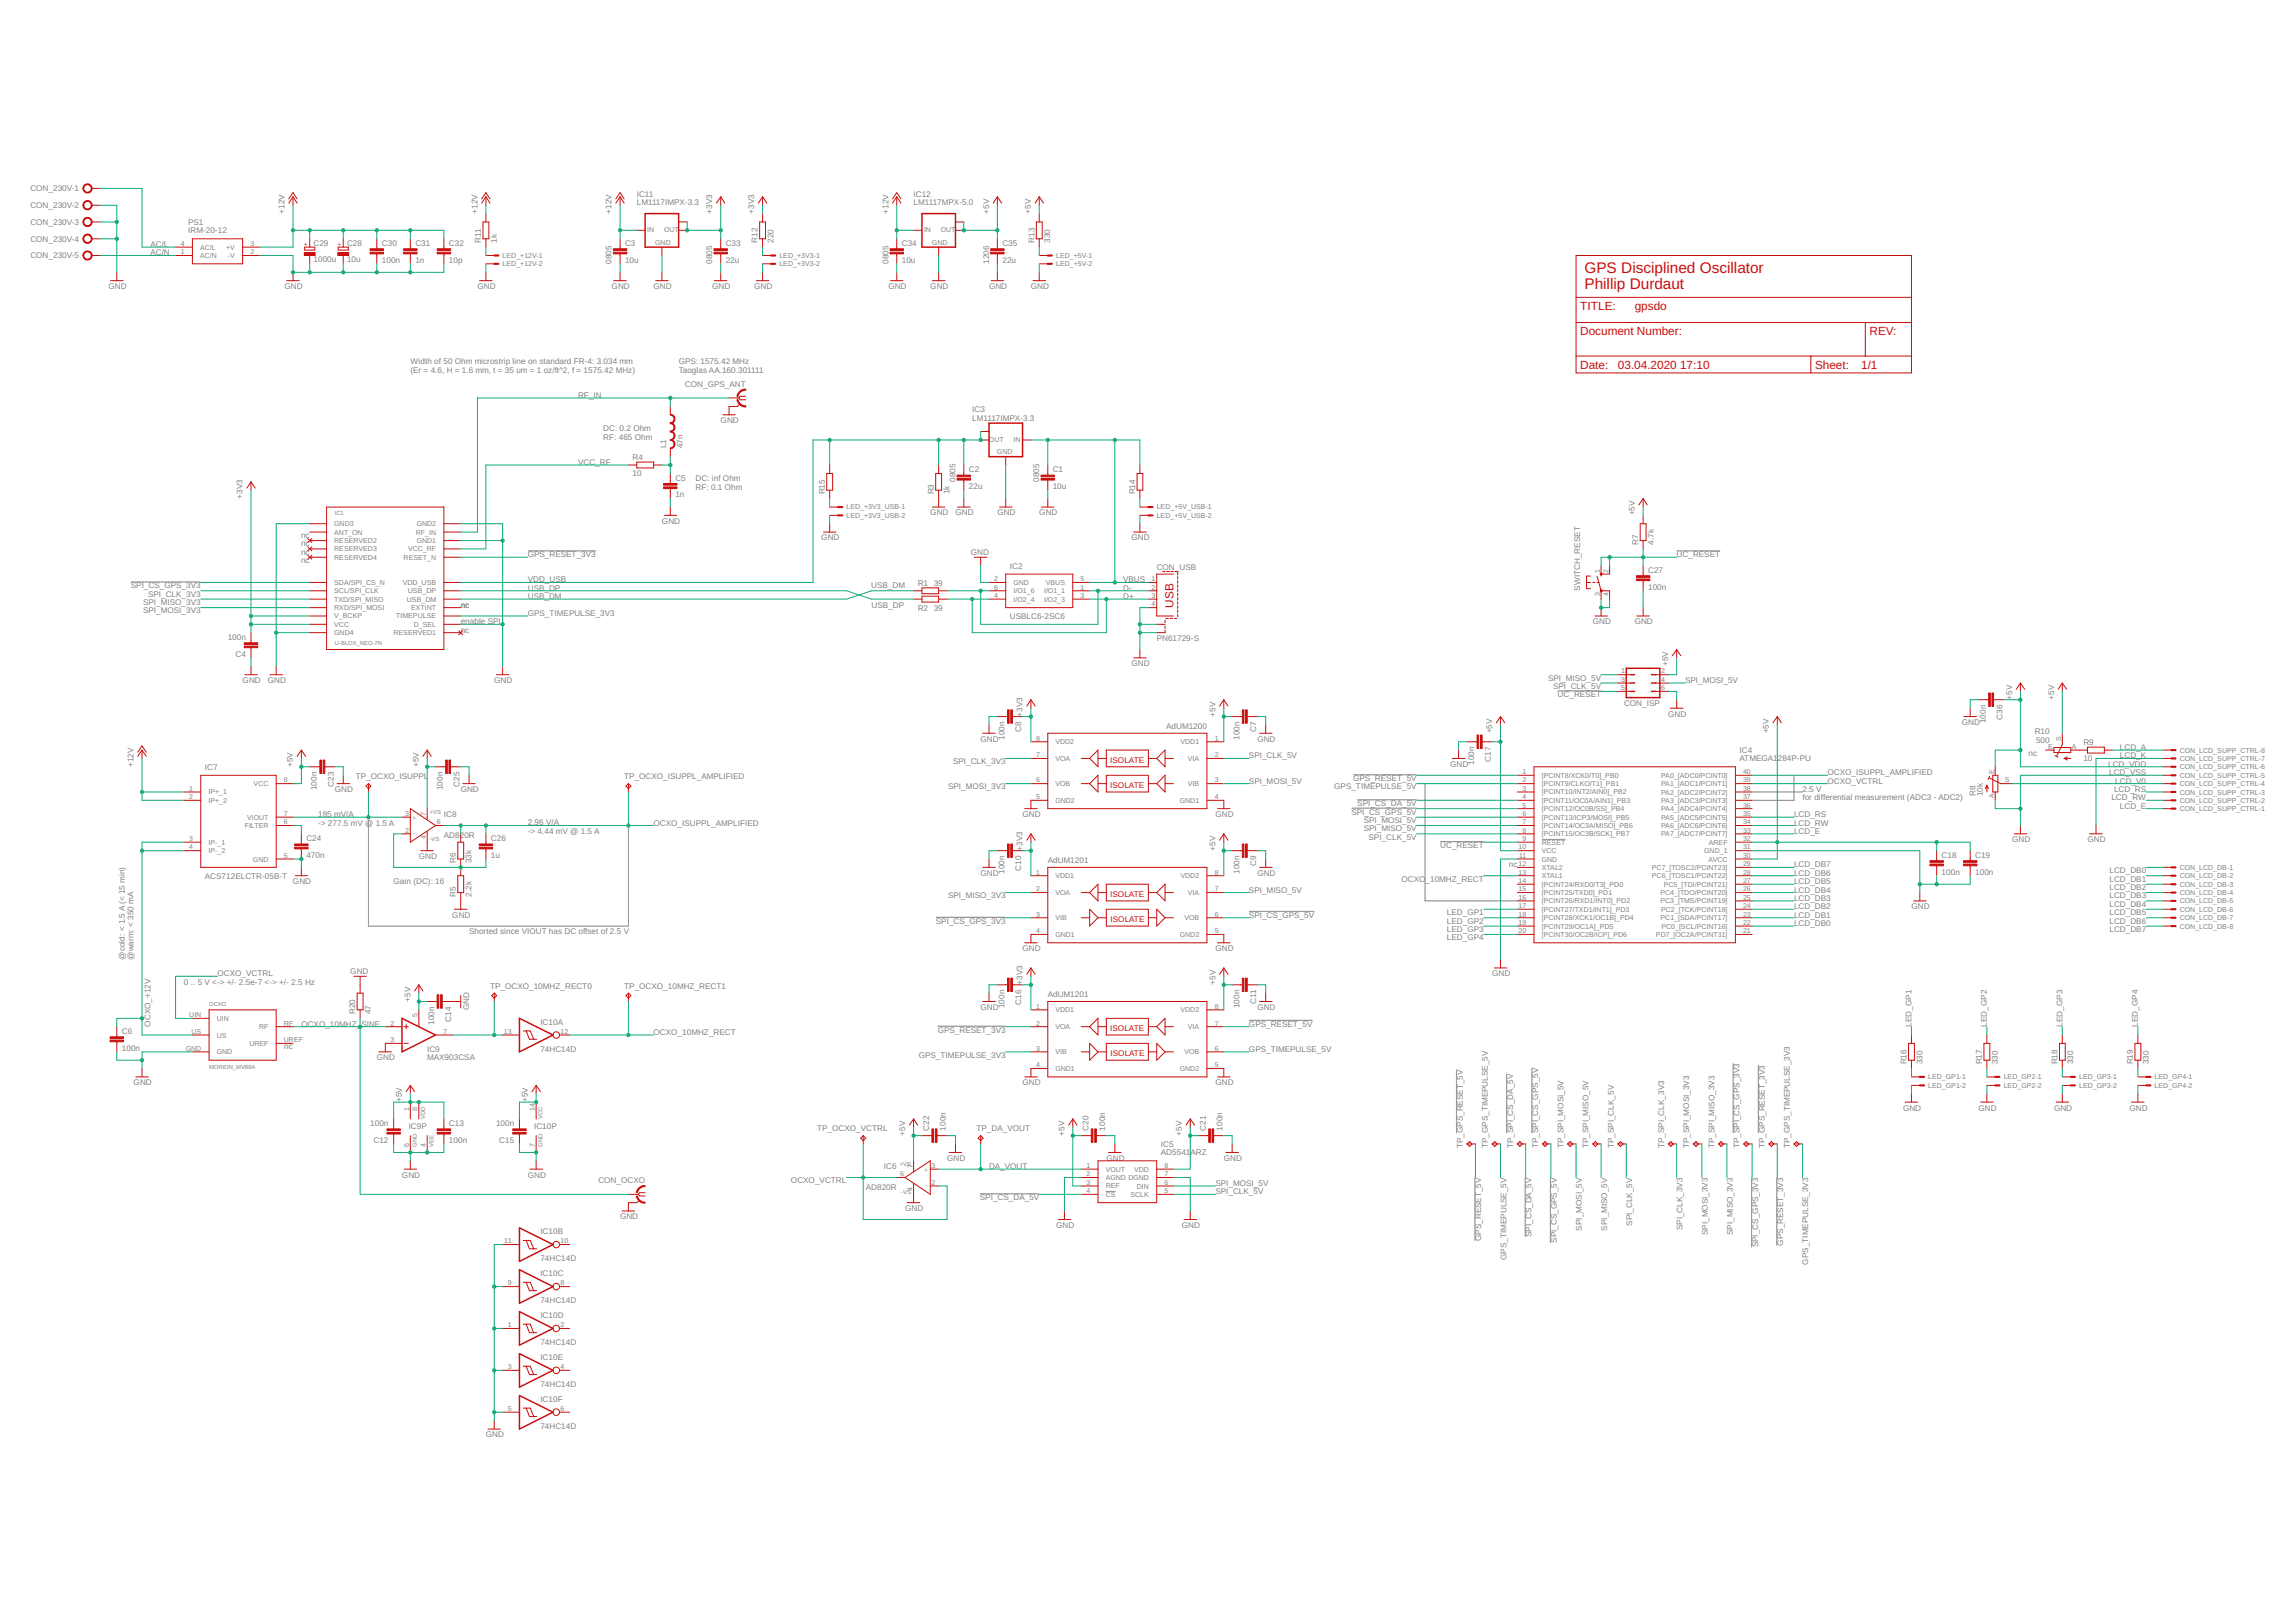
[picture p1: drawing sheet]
<svg xmlns="http://www.w3.org/2000/svg" width="297mm" height="210mm" viewBox="0 0 297 210" stroke-linecap="round" stroke-linejoin="round" font-family="sans-serif">
<defs><g id="words">
<g font-size="2" fill="#c90d0c">
<text x="205" y="35.3">GPS Disciplined Oscillator</text>
<text x="205" y="37.4">Phillip Durdaut</text>
</g>
<g font-size="1.5" fill="#c90d0c">
<text x="204.4" y="40.1">TITLE:</text>
<text x="211.5" y="40.1">gpsdo</text>
<text x="204.4" y="47.7">Date:</text>
<text x="204.4" y="43.4">Document Number:</text>
<text x="209.3" y="47.7">03.04.2020</text>
<text x="217.4" y="47.7">17:10</text>
<text x="234.8" y="47.7">Sheet:</text>
<text x="240.8" y="47.7">1/1</text>
<text x="241.9" y="43.4">REV:</text>
<text x="151.8" y="78.6" transform="rotate(-90 151.8 78.6)">USB</text>
</g>
<g font-size="1.1" fill="#808080">
<text x="3.9" y="24.8">CON_230V-1</text>
<text x="3.9" y="26.9">CON_230V-2</text>
<text x="3.9" y="29.1">CON_230V-3</text>
<text x="24.3" y="29.1">PS1</text>
<text x="36.8" y="27.6" transform="rotate(-90 36.8 27.6)">+12V</text>
<text x="61.8" y="27.6" transform="rotate(-90 61.8 27.6)">+12V</text>
<text x="79.1" y="27.6" transform="rotate(-90 79.1 27.6)">+12V</text>
<text x="82.4" y="26.6">LM1117IMPX-3.3</text>
<text x="82.4" y="25.5">IC11</text>
<text x="92.1" y="27.6" transform="rotate(-90 92.1 27.6)">+3V3</text>
<text x="97.6" y="27.6" transform="rotate(-90 97.6 27.6)">+3V3</text>
<text x="114.9" y="27.6" transform="rotate(-90 114.9 27.6)">+12V</text>
<text x="118.2" y="26.6">LM1117MPX-5.0</text>
<text x="118.2" y="25.5">IC12</text>
<text x="127.9" y="27.6" transform="rotate(-90 127.9 27.6)">+5V</text>
<text x="133.4" y="27.6" transform="rotate(-90 133.4 27.6)">+5V</text>
<text x="3.9" y="31.3">CON_230V-4</text>
<text x="3.9" y="33.4">CON_230V-5</text>
<text x="19.5" y="32">AC/L</text>
<text x="19.5" y="33.1">AC/N</text>
<text x="24.3" y="30.2">IRM-20-12</text>
<text x="40.6" y="33.9">1000u</text>
<text x="40.6" y="31.8">C29</text>
<text x="44.9" y="33.9">10u</text>
<text x="44.9" y="31.8">C28</text>
<text x="49.4" y="34">100n</text>
<text x="49.4" y="31.8">C30</text>
<text x="53.7" y="34">1n</text>
<text x="53.7" y="31.8">C31</text>
<text x="58.1" y="34">10p</text>
<text x="58.1" y="31.8">C32</text>
<text x="62.2" y="31.4" transform="rotate(-90 62.2 31.4)">R11</text>
<text x="64.3" y="31.4" transform="rotate(-90 64.3 31.4)">1k</text>
<text x="79.1" y="34.1" transform="rotate(-90 79.1 34.1)">0805</text>
<text x="80.9" y="34">10u</text>
<text x="80.9" y="31.8">C3</text>
<text x="92.1" y="34.1" transform="rotate(-90 92.1 34.1)">0805</text>
<text x="93.9" y="34">22u</text>
<text x="93.9" y="31.8">C33</text>
<text x="98" y="31.4" transform="rotate(-90 98 31.4)">R12</text>
<text x="100.1" y="31.4" transform="rotate(-90 100.1 31.4)">220</text>
<text x="114.9" y="34.1" transform="rotate(-90 114.9 34.1)">0805</text>
<text x="116.7" y="34">10u</text>
<text x="116.7" y="31.8">C34</text>
<text x="127.9" y="34.1" transform="rotate(-90 127.9 34.1)">1206</text>
<text x="129.7" y="34">22u</text>
<text x="129.7" y="31.8">C35</text>
<text x="133.8" y="31.4" transform="rotate(-90 133.8 31.4)">R13</text>
<text x="135.9" y="31.4" transform="rotate(-90 135.9 31.4)">330</text>
<text x="14" y="37.4">GND</text>
<text x="36.8" y="37.4">GND</text>
<text x="61.8" y="37.4">GND</text>
<text x="79.1" y="37.4">GND</text>
<text x="84.6" y="37.4">GND</text>
<text x="92.1" y="37.4">GND</text>
<text x="97.6" y="37.4">GND</text>
<text x="114.9" y="37.4">GND</text>
<text x="120.4" y="37.4">GND</text>
<text x="127.9" y="37.4">GND</text>
<text x="133.4" y="37.4">GND</text>
<text x="53.1" y="47.1">Width of 50 Ohm microstrip line on standard FR-4: 3.034 mm</text>
<text x="87.8" y="47.2">GPS: 1575.42 MHz</text>
<text x="53.1" y="48.3">(Er = 4.6, H = 1.6 mm, t = 35 um = 1 oz/ft^2, f = 1575.42 MHz)</text>
<text x="74.8" y="51.5">RF_IN</text>
<text x="87.8" y="48.3">Taoglas AA.160.301111</text>
<text x="88.6" y="50.1">CON_GPS_ANT</text>
<text x="125.8" y="53.4">IC3</text>
<text x="78" y="55.8">DC: 0.2 Ohm</text>
<text x="78" y="56.9">RF: 465 Ohm</text>
<text x="81.8" y="59.5">R4</text>
<text x="86.2" y="58" transform="rotate(-90 86.2 58)">L1</text>
<text x="88.4" y="58" transform="rotate(-90 88.4 58)">47n</text>
<text x="93.2" y="54.8">GND</text>
<text x="125.8" y="54.4">LM1117IMPX-3.3</text>
<text x="31.4" y="64.5" transform="rotate(-90 31.4 64.5)">+3V3</text>
<text x="74.8" y="60.2">VCC_RF</text>
<text x="81.8" y="61.6">10</text>
<text x="87.4" y="64.4">1n</text>
<text x="87.4" y="62.2">C5</text>
<text x="90" y="62.3">DC: inf Ohm</text>
<text x="90" y="63.4">RF: 0.1 Ohm</text>
<text x="106.7" y="64" transform="rotate(-90 106.7 64)">R15</text>
<text x="120.8" y="64" transform="rotate(-90 120.8 64)">R3</text>
<text x="122.9" y="64" transform="rotate(-90 122.9 64)">1k</text>
<text x="123.6" y="62.4" transform="rotate(-90 123.6 62.4)">0805</text>
<text x="125.3" y="63.3">22u</text>
<text x="125.3" y="61.1">C2</text>
<text x="134.5" y="62.4" transform="rotate(-90 134.5 62.4)">0805</text>
<text x="136.2" y="63.3">10u</text>
<text x="136.2" y="61.1">C1</text>
<text x="146.8" y="64" transform="rotate(-90 146.8 64)">R14</text>
<text x="39" y="70.7">nc</text>
<text x="39" y="71.8">nc</text>
<text x="39" y="69.6">nc</text>
<text x="85.6" y="67.8">GND</text>
<text x="106.3" y="69.9">GND</text>
<text x="120.4" y="66.7">GND</text>
<text x="123.6" y="66.7">GND</text>
<text x="125.6" y="71.8">GND</text>
<text x="129" y="66.7">GND</text>
<text x="134.5" y="66.7">GND</text>
<text x="146.4" y="69.9">GND</text>
<text x="211.5" y="66.7" transform="rotate(-90 211.5 66.7)">+5V</text>
<text x="211.9" y="70.5" transform="rotate(-90 211.9 70.5)">R7</text>
<text x="214" y="70.5" transform="rotate(-90 214 70.5)">4.7k</text>
<text x="16.9" y="76.1">SPI_CS_GPS_3V3</text>
<text x="19.2" y="77.2">SPI_CLK_3V3</text>
<text x="39" y="72.9">nc</text>
<text x="68.3" y="76.5">USB_DP</text>
<text x="68.3" y="77.5">USB_DM</text>
<text x="68.3" y="75.4">VDD_USB</text>
<text x="68.3" y="72.1">GPS_RESET_3V3</text>
<text x="112.7" y="76.1">USB_DM</text>
<text x="118.7" y="75.8">R1</text>
<text x="120.8" y="75.8">39</text>
<text x="130.7" y="73.6">IC2</text>
<text x="145.3" y="77.5">D+</text>
<text x="145.3" y="76.5">D-</text>
<text x="145.3" y="75.4">VBUS</text>
<text x="149.6" y="73.7">CON_USB</text>
<text x="204.4" y="76.5" transform="rotate(-90 204.4 76.5)">SWITCH_RESET</text>
<text x="213.2" y="76.3">100n</text>
<text x="213.2" y="74.1">C27</text>
<text x="216.9" y="72.1">UC_RESET</text>
<text x="18.5" y="79.4">SPI_MOSI_3V3</text>
<text x="18.5" y="78.3">SPI_MISO_3V3</text>
<text x="29.5" y="82.8">100n</text>
<text x="59.6" y="81.9">nc</text>
<text x="59.6" y="78.6">nc</text>
<text x="59.6" y="80.8">enable SPI</text>
<text x="68.3" y="79.7">GPS_TIMEPULSE_3V3</text>
<text x="112.8" y="78.6">USB_DP</text>
<text x="118.7" y="79.1">R2</text>
<text x="120.8" y="79.1">39</text>
<text x="130.7" y="80.1">USBLC6-2SC6</text>
<text x="149.6" y="83">PN61729-S</text>
<text x="206.1" y="80.8">GND</text>
<text x="211.5" y="80.8">GND</text>
<text x="30.5" y="85">C4</text>
<text x="31.4" y="88.4">GND</text>
<text x="34.6" y="88.4">GND</text>
<text x="63.9" y="88.4">GND</text>
<text x="146.4" y="86.2">GND</text>
<text x="200.3" y="88.1">SPI_MISO_5V</text>
<text x="200.9" y="89.1">SPI_CLK_5V</text>
<text x="215.8" y="86.2" transform="rotate(-90 215.8 86.2)">+5V</text>
<text x="218" y="88.4">SPI_MOSI_5V</text>
<text x="126.9" y="96">GND</text>
<text x="130" y="95.7" transform="rotate(-90 130 95.7)">100n</text>
<text x="132.1" y="94.7" transform="rotate(-90 132.1 94.7)">C8 +3V3</text>
<text x="150.9" y="94.4">AdUM1200</text>
<text x="157.2" y="92.7" transform="rotate(-90 157.2 92.7)">+5V</text>
<text x="160.3" y="95.7" transform="rotate(-90 160.3 95.7)">100n</text>
<text x="162.5" y="94.7" transform="rotate(-90 162.5 94.7)">C7</text>
<text x="162.7" y="96">GND</text>
<text x="193" y="94.9" transform="rotate(-90 193 94.9)">+5V</text>
<text x="201.5" y="90.2">UC_RESET</text>
<text x="210.1" y="91.3">CON_ISP</text>
<text x="215.8" y="92.7">GND</text>
<text x="228.8" y="94.9" transform="rotate(-90 228.8 94.9)">+5V</text>
<text x="253.8" y="93.8">GND</text>
<text x="256.9" y="93.6" transform="rotate(-90 256.9 93.6)">100n</text>
<text x="259.1" y="93.2" transform="rotate(-90 259.1 93.2)">C36</text>
<text x="260.3" y="90.6" transform="rotate(-90 260.3 90.6)">+5V</text>
<text x="263.2" y="95">R10</text>
<text x="265.7" y="90.6" transform="rotate(-90 265.7 90.6)">+5V</text>
<text x="17.3" y="99.2" transform="rotate(-90 17.3 99.2)">+12V</text>
<text x="26.5" y="99.6">IC7</text>
<text x="37.9" y="99.2" transform="rotate(-90 37.9 99.2)">+5V</text>
<text x="43.2" y="101.8" transform="rotate(-90 43.2 101.8)">C23</text>
<text x="46" y="100.9">TP_OCXO_ISUPPL</text>
<text x="54.2" y="99.2" transform="rotate(-90 54.2 99.2)">+5V</text>
<text x="59.4" y="101.8" transform="rotate(-90 59.4 101.8)">C25</text>
<text x="80.8" y="100.9">TP_OCXO_ISUPPL_AMPLIFIED</text>
<text x="123.3" y="98.9">SPI_CLK_3V3</text>
<text x="161.6" y="98.1">SPI_CLK_5V</text>
<text x="161.6" y="101.4">SPI_MOSI_5V</text>
<text x="175.1" y="101.1">GPS_RESET_5V</text>
<text x="187.6" y="99.2">GND</text>
<text x="190.7" y="99" transform="rotate(-90 190.7 99)">100n</text>
<text x="192.9" y="98.6" transform="rotate(-90 192.9 98.6)">C17</text>
<text x="225" y="98.5">ATMEGA1</text>
<text x="225" y="97.4">IC4</text>
<text x="230" y="98.5">284P-PU</text>
<text x="236.4" y="101.4">OCXO_VCTRL</text>
<text x="236.4" y="100.3">OCXO_ISUPPL_AMPLIFIED</text>
<text x="262.4" y="97.8">nc</text>
<text x="263.4" y="96.2">500</text>
<text x="269.5" y="98.5">10</text>
<text x="269.5" y="96.4">R9</text>
<text x="272.7" y="99.2">LCD_VDD</text>
<text x="272.9" y="100.3">LCD_VSS</text>
<text x="273.7" y="101.4">LCD_V0</text>
<text x="274.3" y="98.1">LCD_K</text>
<text x="274.3" y="97.1">LCD_A</text>
<text x="41" y="102.3" transform="rotate(-90 41 102.3)">100n</text>
<text x="41.2" y="105.7">185 mV/A</text>
<text x="41.2" y="106.8">-&gt; 277.5 mV @ 1.5 A</text>
<text x="43.3" y="102.5">GND</text>
<text x="57.3" y="102.3" transform="rotate(-90 57.3 102.3)">100n</text>
<text x="57.4" y="105.7">IC8</text>
<text x="59.6" y="102.5">GND</text>
<text x="68.3" y="106.8">2.96 V/A</text>
<text x="68.3" y="107.9">-&gt; 4.44 mV @ 1.5 A</text>
<text x="84.6" y="106.8">OCXO_ISUPPL_AMPLIFIED</text>
<text x="122.7" y="102.2">SPI_MOSI_3V3</text>
<text x="132.3" y="105.7">GND</text>
<text x="157.2" y="105.7">GND</text>
<text x="172.6" y="102.2">GPS_TIMEPULSE_5V</text>
<text x="174.8" y="105.4">SPI_CS_GPS_5V</text>
<text x="175.6" y="104.3">SPI_CS_DA_5V</text>
<text x="176.4" y="107.6">SPI_MISO_5V</text>
<text x="176.4" y="106.5">SPI_MOSI_5V</text>
<text x="232.1" y="107.9">LCD_E</text>
<text x="232.1" y="106.8">LCD_RW</text>
<text x="232.1" y="105.7">LCD_RS</text>
<text x="233.2" y="102.5">2.5 V</text>
<text x="233.2" y="103.6">for differential measurement (ADC3 - ADC2)</text>
<text x="255.6" y="103" transform="rotate(-90 255.6 103)">R8</text>
<text x="256.5" y="103" transform="rotate(-90 256.5 103)">10k</text>
<text x="273.2" y="103.6">LCD_RW</text>
<text x="273.5" y="102.5">LCD_RS</text>
<text x="274.3" y="104.7">LCD_E</text>
<text x="26.5" y="113.7">ACS712ELCTR-05B-T</text>
<text x="39.6" y="111">470n</text>
<text x="39.6" y="108.8">C24</text>
<text x="54.2" y="111.2">GND</text>
<text x="57.4" y="108.5">AD820R</text>
<text x="59" y="111.7" transform="rotate(-90 59 111.7)">R6</text>
<text x="61" y="111.7" transform="rotate(-90 61 111.7)">33k</text>
<text x="63.5" y="111">1u</text>
<text x="63.5" y="108.8">C26</text>
<text x="126.9" y="113.3">GND</text>
<text x="130" y="113.1" transform="rotate(-90 130 113.1)">100n</text>
<text x="132.1" y="112.7" transform="rotate(-90 132.1 112.7)">C10 +3V3</text>
<text x="135.5" y="111.7">AdUM1201</text>
<text x="157.2" y="110.1" transform="rotate(-90 157.2 110.1)">+5V</text>
<text x="160.3" y="113.1" transform="rotate(-90 160.3 113.1)">100n</text>
<text x="162.5" y="112.1" transform="rotate(-90 162.5 112.1)">C9</text>
<text x="162.7" y="113.3">GND</text>
<text x="177.1" y="108.7">SPI_CLK_5V</text>
<text x="186.3" y="109.8">UC_RESET</text>
<text x="195.2" y="112.3">nc</text>
<text x="232.1" y="112.3">LCD_DB7</text>
<text x="232.1" y="113.3">LCD_DB6</text>
<text x="251.2" y="113.2">100n</text>
<text x="251.2" y="111">C18</text>
<text x="255.5" y="113.2">100n</text>
<text x="255.5" y="111">C19</text>
<text x="260.3" y="109">GND</text>
<text x="270.1" y="109">GND</text>
<text x="272.9" y="113">LCD_DB0</text>
<text x="37.9" y="114.4">GND</text>
<text x="50.9" y="114.4">Gain (DC): 16</text>
<text x="58.5" y="118.8">GND</text>
<text x="59" y="116" transform="rotate(-90 59 116)">R5</text>
<text x="61" y="116" transform="rotate(-90 61 116)">2.2k</text>
<text x="121.1" y="119.5">SPI_CS_GPS_3V3</text>
<text x="122.7" y="116.3">SPI_MISO_3V3</text>
<text x="161.6" y="115.5">SPI_MISO_5V</text>
<text x="161.6" y="118.8">SPI_CS_GPS_5V</text>
<text x="181.3" y="114.1">OCXO</text>
<text x="184.4" y="114.1">_10MHZ_RECT</text>
<text x="187.2" y="119.5">LED_GP2</text>
<text x="187.2" y="118.4">LED_GP1</text>
<text x="232.1" y="114.4">LCD_DB5</text>
<text x="232.1" y="115.5">LCD_DB4</text>
<text x="232.1" y="116.6">LCD_DB3</text>
<text x="232.1" y="117.7">LCD_DB2</text>
<text x="232.1" y="118.8">LCD_DB1</text>
<text x="232.1" y="119.8">LCD_DB0</text>
<text x="247.3" y="117.7">GND</text>
<text x="272.9" y="119.5">LCD_DB6</text>
<text x="272.9" y="118.4">LCD_DB5</text>
<text x="272.9" y="117.4">LCD_DB4</text>
<text x="272.9" y="116.3">LCD_DB3</text>
<text x="272.9" y="115.2">LCD_DB2</text>
<text x="272.9" y="114.1">LCD_DB1</text>
<text x="16.1" y="124.2" transform="rotate(-90 16.1 124.2)">@cold: &lt; 1.5 A (&lt; 15 min)</text>
<text x="17.3" y="124.2" transform="rotate(-90 17.3 124.2)">@warm: &lt; 350 mA</text>
<text x="60.7" y="120.9">Shorted since VIOUT has DC offset of 2.5 V</text>
<text x="132.3" y="123.1">GND</text>
<text x="157.2" y="123.1">GND</text>
<text x="187.2" y="121.7">LED_GP4</text>
<text x="187.2" y="120.6">LED_GP3</text>
<text x="272.9" y="120.6">LCD_DB7</text>
<text x="23.8" y="127.4">0 .. 5 V &lt;-&gt; +/- 2.5e-7 &lt;-&gt; +/- 2.5 Hz</text>
<text x="28.1" y="126.4">OCXO_VCTRL</text>
<text x="45.3" y="126">GND</text>
<text x="45.9" y="131.2" transform="rotate(-90 45.9 131.2)">R20</text>
<text x="48" y="131.2" transform="rotate(-90 48 131.2)">47</text>
<text x="53.1" y="129.6" transform="rotate(-90 53.1 129.6)">+5V</text>
<text x="60.7" y="130.7" transform="rotate(-90 60.7 130.7)">GND</text>
<text x="63.4" y="128">TP_OCXO_10MHZ_RECT0</text>
<text x="80.8" y="128">TP_OCXO_10MHZ_RECT1</text>
<text x="126.9" y="130.7">GND</text>
<text x="130" y="130.5" transform="rotate(-90 130 130.5)">100n</text>
<text x="132.1" y="130" transform="rotate(-90 132.1 130)">C16 +3V3</text>
<text x="135.5" y="129.1">AdUM1201</text>
<text x="157.2" y="127.4" transform="rotate(-90 157.2 127.4)">+5V</text>
<text x="160.3" y="130.5" transform="rotate(-90 160.3 130.5)">100n</text>
<text x="162.5" y="130" transform="rotate(-90 162.5 130)">C11</text>
<text x="162.7" y="130.7">GND</text>
<text x="193" y="126.4">GND</text>
<text x="15.8" y="136">100n</text>
<text x="15.8" y="133.8">C6</text>
<text x="19.5" y="132.9" transform="rotate(-90 19.5 132.9)">OCXO_+12V</text>
<text x="36.8" y="135.8">nc</text>
<text x="39" y="132.9">OCXO_10MHZ_SINE</text>
<text x="48.8" y="137.2">GND</text>
<text x="55.3" y="137.2">MAX903CSA</text>
<text x="55.3" y="136.1">IC9</text>
<text x="56.2" y="132.6" transform="rotate(-90 56.2 132.6)">100n</text>
<text x="58.4" y="132.2" transform="rotate(-90 58.4 132.2)">C14</text>
<text x="69.9" y="136.1">74HC14D</text>
<text x="69.9" y="132.6">IC10A</text>
<text x="84.6" y="133.9">OCXO_10MHZ_RECT</text>
<text x="118.9" y="136.9">GPS_TIMEPULSE_3V3</text>
<text x="121.3" y="133.6">GPS_RESET_3V3</text>
<text x="161.6" y="132.9">GPS_RESET_5V</text>
<text x="161.6" y="136.1">GPS_TIMEPULSE_5V</text>
<text x="246.6" y="137.7" transform="rotate(-90 246.6 137.7)">R16</text>
<text x="247.3" y="132.9" transform="rotate(-90 247.3 132.9)">LED_GP1</text>
<text x="248.7" y="137.7" transform="rotate(-90 248.7 137.7)">330</text>
<text x="256.4" y="137.7" transform="rotate(-90 256.4 137.7)">R17</text>
<text x="257.1" y="132.9" transform="rotate(-90 257.1 132.9)">LED_GP2</text>
<text x="258.5" y="137.7" transform="rotate(-90 258.5 137.7)">330</text>
<text x="266.2" y="137.7" transform="rotate(-90 266.2 137.7)">R18</text>
<text x="266.8" y="132.9" transform="rotate(-90 266.8 132.9)">LED_GP3</text>
<text x="268.2" y="137.7" transform="rotate(-90 268.2 137.7)">330</text>
<text x="275.9" y="137.7" transform="rotate(-90 275.9 137.7)">R19</text>
<text x="276.6" y="132.9" transform="rotate(-90 276.6 132.9)">LED_GP4</text>
<text x="278" y="137.7" transform="rotate(-90 278 137.7)">330</text>
<text x="17.3" y="140.5">GND</text>
<text x="52" y="142.6" transform="rotate(-90 52 142.6)">+5V</text>
<text x="68.3" y="142.6" transform="rotate(-90 68.3 142.6)">+5V</text>
<text x="132.3" y="140.5">GND</text>
<text x="157.2" y="140.5">GND</text>
<text x="246.2" y="143.7">GND</text>
<text x="256" y="143.7">GND</text>
<text x="265.7" y="143.7">GND</text>
<text x="275.5" y="143.7">GND</text>
<text x="47.9" y="145.7">100n</text>
<text x="48.3" y="147.9">C12</text>
<text x="52.9" y="146.2">IC9P</text>
<text x="58.1" y="147.9">100n</text>
<text x="58.1" y="145.7">C13</text>
<text x="64.2" y="145.7">100n</text>
<text x="64.6" y="147.9">C15</text>
<text x="69.1" y="146.2">IC10P</text>
<text x="105.7" y="146.4">TP_OCXO_VCTRL</text>
<text x="117.1" y="147" transform="rotate(-90 117.1 147)">+5V</text>
<text x="120.2" y="146.3" transform="rotate(-90 120.2 146.3)">C22</text>
<text x="122.4" y="146.3" transform="rotate(-90 122.4 146.3)">100n</text>
<text x="126.3" y="146.4">TP_DA_VOUT</text>
<text x="137.7" y="147" transform="rotate(-90 137.7 147)">+5V</text>
<text x="140.8" y="146.3" transform="rotate(-90 140.8 146.3)">C20</text>
<text x="143" y="146.3" transform="rotate(-90 143 146.3)">100n</text>
<text x="150.2" y="149.5">AD5541</text>
<text x="150.2" y="148.4">IC5</text>
<text x="152.9" y="147" transform="rotate(-90 152.9 147)">+5V</text>
<text x="154" y="149.5">ARZ</text>
<text x="156" y="146.3" transform="rotate(-90 156 146.3)">C21</text>
<text x="158.2" y="146.3" transform="rotate(-90 158.2 146.3)">100n</text>
<text x="189.2" y="148.6" transform="rotate(-90 189.2 148.6)">TP_GPS_RESET_5V</text>
<text x="192.5" y="148.6" transform="rotate(-90 192.5 148.6)">TP_GPS_TIMEPULSE_5V</text>
<text x="195.8" y="148.6" transform="rotate(-90 195.8 148.6)">TP_SPI_CS_DA_5V</text>
<text x="199" y="148.6" transform="rotate(-90 199 148.6)">TP_SPI_CS_GPS_5V</text>
<text x="202.3" y="148.6" transform="rotate(-90 202.3 148.6)">TP_SPI_MOSI_5V</text>
<text x="205.5" y="148.6" transform="rotate(-90 205.5 148.6)">TP_SPI_MISO_5V</text>
<text x="208.8" y="148.6" transform="rotate(-90 208.8 148.6)">TP_SPI_CLK_5V</text>
<text x="215.3" y="148.6" transform="rotate(-90 215.3 148.6)">TP_SPI_CLK_3V3</text>
<text x="218.5" y="148.6" transform="rotate(-90 218.5 148.6)">TP_SPI_MOSI_3V3</text>
<text x="221.8" y="148.6" transform="rotate(-90 221.8 148.6)">TP_SPI_MISO_3V3</text>
<text x="225" y="148.6" transform="rotate(-90 225 148.6)">TP_SPI_CS_GPS_3V3</text>
<text x="228.3" y="148.6" transform="rotate(-90 228.3 148.6)">TP_GPS_RESET_3V3</text>
<text x="231.6" y="148.6" transform="rotate(-90 231.6 148.6)">TP_GPS_TIMEPULSE_3V3</text>
<text x="52" y="152.4">GND</text>
<text x="68.3" y="152.4">GND</text>
<text x="77.4" y="153.1">CON_OCXO</text>
<text x="102.3" y="153.2">OCXO_VCTRL</text>
<text x="112" y="154">AD820R</text>
<text x="114.4" y="151.3">IC6</text>
<text x="122.5" y="150.2">GND</text>
<text x="126.8" y="155.3">SPI_CS_DA_5V</text>
<text x="127.9" y="151.3">DA_VOUT</text>
<text x="143.1" y="150.2">GND</text>
<text x="157.2" y="154.6">SPI_CLK_5V</text>
<text x="157.2" y="153.5">SPI_MOSI_5V</text>
<text x="158.3" y="150.2">GND</text>
<text x="69.9" y="159.7">IC10B</text>
<text x="80.2" y="157.8">GND</text>
<text x="117.1" y="156.7">GND</text>
<text x="136.6" y="158.9">GND</text>
<text x="152.9" y="158.9">GND</text>
<text x="191.6" y="160.6" transform="rotate(-90 191.6 160.6)">GPS_RESET_5V</text>
<text x="198.1" y="160.1" transform="rotate(-90 198.1 160.1)">SPI_CS_DA_5V</text>
<text x="201.4" y="160.8" transform="rotate(-90 201.4 160.8)">SPI_CS_GPS_5V</text>
<text x="204.7" y="159.2" transform="rotate(-90 204.7 159.2)">SPI_MOSI_5V</text>
<text x="207.9" y="159.2" transform="rotate(-90 207.9 159.2)">SPI_MISO_5V</text>
<text x="211.2" y="158.6" transform="rotate(-90 211.2 158.6)">SPI_CLK_5V</text>
<text x="217.7" y="159.2" transform="rotate(-90 217.7 159.2)">SPI_CLK_3V3</text>
<text x="220.9" y="159.8" transform="rotate(-90 220.9 159.8)">SPI_MOSI_3V3</text>
<text x="224.2" y="159.8" transform="rotate(-90 224.2 159.8)">SPI_MISO_3V3</text>
<text x="227.4" y="161.4" transform="rotate(-90 227.4 161.4)">SPI_CS_GPS_3V3</text>
<text x="230.7" y="161.2" transform="rotate(-90 230.7 161.2)">GPS_RESET_3V3</text>
<text x="69.9" y="163.2">74HC14D</text>
<text x="69.9" y="165.1">IC10C</text>
<text x="194.9" y="163.1" transform="rotate(-90 194.9 163.1)">GPS_TIMEPULSE_5V</text>
<text x="233.9" y="163.6" transform="rotate(-90 233.9 163.6)">GPS_TIMEPULSE_3V3</text>
<text x="69.9" y="168.7">74HC14D</text>
<text x="69.9" y="170.6">IC10D</text>
<text x="69.9" y="174.1">74HC14D</text>
<text x="69.9" y="179.5">74HC14D</text>
<text x="69.9" y="176">IC10E</text>
<text x="69.9" y="184.9">74HC14D</text>
<text x="69.9" y="181.4">IC10F</text>
<text x="62.9" y="186">GND</text>
</g>
<g font-size="1.1" fill="#c90d0c">
<text x="143.6" y="98.7">ISOLATE</text>
<text x="143.6" y="101.9">ISOLATE</text>
<text x="143.6" y="116">ISOLATE</text>
<text x="143.7" y="119.3">ISOLATE</text>
<text x="143.6" y="133.4">ISOLATE</text>
<text x="143.7" y="136.7">ISOLATE</text>
</g>
<g font-size=".9" fill="#808080">
<text x="23.4" y="32.9">1</text>
<text x="23.4" y="31.8">4</text>
<text x="25.9" y="33.4">AC/N</text>
<text x="25.9" y="32.3">AC/L</text>
<text x="29.3" y="32.3">+V</text>
<text x="29.5" y="33.4">-V</text>
<text x="32.4" y="32.9">2</text>
<text x="32.4" y="31.8">3</text>
<text x="65" y="33.4">LED_+12V-1</text>
<text x="65" y="34.5">LED_+12V-2</text>
<text x="83.7" y="30.1">IN</text>
<text x="84.8" y="31.7">GND</text>
<text x="85.9" y="30.1">OUT</text>
<text x="100.8" y="33.4">LED_+3V3-1</text>
<text x="100.8" y="34.5">LED_+3V3-2</text>
<text x="119.5" y="30.1">IN</text>
<text x="120.6" y="31.7">GND</text>
<text x="121.7" y="30.1">OUT</text>
<text x="136.6" y="33.4">LED_+5V-1</text>
<text x="136.6" y="34.5">LED_+5V-2</text>
<text x="127.9" y="57.2">OUT</text>
<text x="129" y="58.8">GND</text>
<text x="131.1" y="57.2">IN</text>
<text x="109.5" y="65.9">LED_+3V3_USB-1</text>
<text x="149.6" y="65.9">LED_+5V_USB-1</text>
<text x="43.2" y="68.1">GND3</text>
<text x="43.2" y="69.2">ANT_ON</text>
<text x="43.2" y="70.3">RESERVED2</text>
<text x="43.2" y="71.4">RESERVED3</text>
<text x="52.8" y="71.4">VCC_RF</text>
<text x="53.8" y="69.2">RF_IN</text>
<text x="53.9" y="70.3">GND1</text>
<text x="53.9" y="68.1">GND2</text>
<text x="109.5" y="67">LED_+3V3_USB-2</text>
<text x="149.6" y="67">LED_+5V_USB-2</text>
<text x="43.2" y="72.4">RESERVED4</text>
<text x="43.2" y="75.7">SDA/SPI_CS_N</text>
<text x="43.2" y="76.8">SCL/SPI_CLK</text>
<text x="43.2" y="77.9">TXD/SPI_MISO</text>
<text x="52.1" y="75.7">VDD_USB</text>
<text x="52.2" y="72.4">RESET_N</text>
<text x="52.6" y="77.9">USB_DM</text>
<text x="52.8" y="76.8">USB_DP</text>
<text x="128.6" y="75.2">2</text>
<text x="128.6" y="76.3">6</text>
<text x="128.6" y="77.4">4</text>
<text x="131.1" y="75.7">GND</text>
<text x="131.1" y="76.8">I/O1_6</text>
<text x="131.1" y="77.9">I/O2_4</text>
<text x="135.1" y="76.8">I/O1_1</text>
<text x="135.1" y="77.9">I/O2_3</text>
<text x="135.3" y="75.7">VBUS</text>
<text x="139.8" y="76.3">1</text>
<text x="139.8" y="77.4">3</text>
<text x="139.8" y="75.2">5</text>
<text x="149" y="75.2">1</text>
<text x="149" y="76.3">2</text>
<text x="149" y="77.4">3</text>
<text x="207" y="77.1" transform="rotate(-90 207 77.1)">3</text>
<text x="207" y="74.1" transform="rotate(-90 207 74.1)">1</text>
<text x="208.1" y="77.1" transform="rotate(-90 208.1 77.1)">4</text>
<text x="208.1" y="74.1" transform="rotate(-90 208.1 74.1)">2</text>
<text x="43.2" y="78.9">RXD/SPI_MOSI</text>
<text x="43.2" y="80">V_BCKP</text>
<text x="43.2" y="81.1">VCC</text>
<text x="43.2" y="82.2">GND4</text>
<text x="50.9" y="82.2">RESERVED1</text>
<text x="51.3" y="80">TIMEPULSE</text>
<text x="53.2" y="79">EXTINT</text>
<text x="53.5" y="81.1">D_SEL</text>
<text x="149" y="78.5">4</text>
<text x="209.7" y="87.2">1</text>
<text x="209.7" y="88.2">3</text>
<text x="209.7" y="89.3">5</text>
<text x="214.9" y="87.2">2</text>
<text x="214.9" y="88.2">4</text>
<text x="214.9" y="89.3">6</text>
<text x="134" y="95.8">8</text>
<text x="157.2" y="95.8">1</text>
<text x="266.7" y="95.8" transform="rotate(-90 266.7 95.8)">S</text>
<text x="32.8" y="101.7">VCC</text>
<text x="36.7" y="101.3">8</text>
<text x="134" y="98">7</text>
<text x="134" y="101.3">6</text>
<text x="136.5" y="98.5">VOA</text>
<text x="136.5" y="101.7">VOB</text>
<text x="136.5" y="96.3">VDD2</text>
<text x="152.7" y="96.3">VDD1</text>
<text x="153.7" y="101.7">VIB</text>
<text x="153.7" y="98.5">VIA</text>
<text x="157.2" y="101.3">3</text>
<text x="157.2" y="98">2</text>
<text x="197" y="100.2">1</text>
<text x="197" y="101.3">2</text>
<text x="199.5" y="100.6">[PCINT8/XCK0/T0]_PB0</text>
<text x="199.5" y="101.7">[PCINT9/CLKO/T1]_PB1</text>
<text x="214.9" y="100.7">PA0_[ADC0/PCINT0]</text>
<text x="214.9" y="101.7">PA1_[ADC1/PCINT1]</text>
<text x="225.5" y="100.2">40</text>
<text x="225.5" y="101.3">39</text>
<text x="258" y="100.2" transform="rotate(-90 258 100.2)">E</text>
<text x="259.4" y="101.3">S</text>
<text x="265" y="96.9">E</text>
<text x="268.1" y="96.9">A</text>
<text x="282" y="101.7">CON_LCD_SUPP_CTRL-4</text>
<text x="282" y="100.7">CON_LCD_SUPP_CTRL-5</text>
<text x="282" y="99.6">CON_LCD_SUPP_CTRL-6</text>
<text x="282" y="98.5">CON_LCD_SUPP_CTRL-7</text>
<text x="282" y="97.4">CON_LCD_SUPP_CTRL-8</text>
<text x="24.5" y="102.3">1</text>
<text x="24.5" y="103.4">2</text>
<text x="27" y="102.8">IP+_1</text>
<text x="27" y="103.9">IP+_2</text>
<text x="31.7" y="107.2">FILTER</text>
<text x="32" y="106.1">VIOUT</text>
<text x="36.7" y="105.6">7</text>
<text x="36.7" y="106.7">6</text>
<text x="52.4" y="105.6">3</text>
<text x="52.4" y="107.8">2</text>
<text x="55.1" y="105.6" transform="rotate(-90 55.1 105.6)">7</text>
<text x="56.5" y="106.7">6</text>
<text x="134" y="103.4">5</text>
<text x="136.5" y="103.9">GND2</text>
<text x="152.6" y="103.9">GND1</text>
<text x="157.2" y="103.4">4</text>
<text x="197" y="102.3">3</text>
<text x="197" y="103.4">4</text>
<text x="197" y="104.5">5</text>
<text x="197" y="105.6">6</text>
<text x="197" y="106.7">7</text>
<text x="197" y="107.8">8</text>
<text x="199.5" y="102.8">[PCINT10/INT2/AIN0]_PB2</text>
<text x="199.5" y="103.9">[PCINT11/OC0A/AIN1]_PB3</text>
<text x="199.5" y="105">[PCINT12/OC0B/SS]_PB4</text>
<text x="199.5" y="106.1">[PCINT13/ICP3/MOSI]_PB5</text>
<text x="199.5" y="107.2">[PCINT14/OC3A/MISO]_PB6</text>
<text x="214.9" y="102.8">PA2_[ADC2/PCINT2]</text>
<text x="214.9" y="103.9">PA3_[ADC3/PCINT3]</text>
<text x="214.9" y="105">PA4_[ADC4/PCINT4]</text>
<text x="214.9" y="106.1">PA5_[ADC5/PCINT5]</text>
<text x="214.9" y="107.2">PA6_[ADC6/PCINT6]</text>
<text x="225.5" y="102.3">38</text>
<text x="225.5" y="103.4">37</text>
<text x="225.5" y="104.5">36</text>
<text x="225.5" y="105.6">35</text>
<text x="225.5" y="106.7">34</text>
<text x="225.5" y="107.8">33</text>
<text x="258" y="103.3" transform="rotate(-90 258 103.3)">A</text>
<text x="282" y="105">CON_LCD_SUPP_CTRL-1</text>
<text x="282" y="103.9">CON_LCD_SUPP_CTRL-2</text>
<text x="282" y="102.8">CON_LCD_SUPP_CTRL-3</text>
<text x="24.5" y="108.8">3</text>
<text x="24.5" y="109.9">4</text>
<text x="27" y="109.3">IP-_1</text>
<text x="27" y="110.4">IP-_2</text>
<text x="32.7" y="111.5">GND</text>
<text x="36.7" y="111">5</text>
<text x="55.1" y="108.6" transform="rotate(-90 55.1 108.6)">4</text>
<text x="134" y="113.2">1</text>
<text x="136.5" y="113.7">VDD1</text>
<text x="152.7" y="113.7">VDD2</text>
<text x="157.2" y="113.2">8</text>
<text x="196.5" y="109.9">10</text>
<text x="196.5" y="112.1">12</text>
<text x="196.5" y="113.2">13</text>
<text x="196.5" y="111">11</text>
<text x="197" y="108.8">9</text>
<text x="199.5" y="108.2">[PCINT15/OC3B/SCK]_PB7</text>
<text x="199.5" y="109.3">RESET</text>
<text x="199.5" y="110.4">VCC</text>
<text x="199.5" y="111.5">GND</text>
<text x="199.5" y="112.6">XTAL2</text>
<text x="199.5" y="113.7">XTAL1</text>
<text x="213.7" y="112.6">PC7_[TOSC2/PCINT23]</text>
<text x="213.7" y="113.7">PC6_[TOSC1/PCINT22]</text>
<text x="214.9" y="108.2">PA7_[ADC7/PCINT7]</text>
<text x="220.5" y="110.4">GND_1</text>
<text x="221" y="111.5">AVCC</text>
<text x="221.1" y="109.3">AREF</text>
<text x="225.5" y="108.8">32</text>
<text x="225.5" y="109.9">31</text>
<text x="225.5" y="111">30</text>
<text x="225.5" y="112.1">29</text>
<text x="225.5" y="113.2">28</text>
<text x="282" y="112.6">CON_LCD_DB-1</text>
<text x="282" y="113.7">CON_LCD_DB-2</text>
<text x="134" y="115.4">2</text>
<text x="134" y="118.6">3</text>
<text x="136.5" y="115.8">VOA</text>
<text x="136.5" y="119.1">VIB</text>
<text x="153.2" y="119.1">VOB</text>
<text x="153.7" y="115.8">VIA</text>
<text x="157.2" y="118.6">6</text>
<text x="157.2" y="115.4">7</text>
<text x="196.5" y="114.3">14</text>
<text x="196.5" y="115.4">15</text>
<text x="196.5" y="116.4">16</text>
<text x="196.5" y="117.5">17</text>
<text x="196.5" y="118.6">18</text>
<text x="196.5" y="119.7">19</text>
<text x="199.5" y="114.7">[PCINT24/RXD0/T3]_PD0</text>
<text x="199.5" y="115.8">[PCINT25/TXD0]_PD1</text>
<text x="199.5" y="116.9">[PCINT26/RXD1/INT0]_PD2</text>
<text x="199.5" y="118">[PCINT27/TXD1/INT1]_PD3</text>
<text x="199.5" y="119.1">[PCINT28/XCK1/OC1B]_PD4</text>
<text x="214.8" y="115.8">PC4_[TDO/PCINT20]</text>
<text x="214.8" y="116.9">PC3_[TMS/PCINT19]</text>
<text x="214.8" y="119.1">PC1_[SDA/PCINT17]</text>
<text x="214.9" y="118">PC2_[TCK/PCINT18]</text>
<text x="215.3" y="114.8">PC5_[TDI/PCINT21]</text>
<text x="225.5" y="114.3">27</text>
<text x="225.5" y="115.4">26</text>
<text x="225.5" y="116.4">25</text>
<text x="225.5" y="117.5">24</text>
<text x="225.5" y="118.6">23</text>
<text x="225.5" y="119.7">22</text>
<text x="282" y="114.7">CON_LCD_DB-3</text>
<text x="282" y="115.8">CON_LCD_DB-4</text>
<text x="282" y="116.9">CON_LCD_DB-5</text>
<text x="282" y="118">CON_LCD_DB-6</text>
<text x="282" y="119.1">CON_LCD_DB-7</text>
<text x="134" y="120.8">4</text>
<text x="136.5" y="121.3">GND1</text>
<text x="152.6" y="121.3">GND2</text>
<text x="157.2" y="120.8">5</text>
<text x="196.5" y="120.8">20</text>
<text x="199.5" y="120.2">[PCINT29/OC1A]_PD5</text>
<text x="199.5" y="121.3">[PCINT30/OC2B/ICP]_PD6</text>
<text x="214.2" y="121.3">PD7_[OC2A/PCINT31]</text>
<text x="214.9" y="120.2">PC0_[SCL/PCINT16]</text>
<text x="225.5" y="120.8">21</text>
<text x="282" y="120.2">CON_LCD_DB-8</text>
<text x="24.5" y="131.6">UIN</text>
<text x="54" y="131.6" transform="rotate(-90 54 131.6)">5</text>
<text x="134" y="130.5">1</text>
<text x="136.5" y="131">VDD1</text>
<text x="152.7" y="131">VDD2</text>
<text x="157.2" y="130.5">8</text>
<text x="24" y="136">GND</text>
<text x="24.8" y="133.8">US</text>
<text x="28.1" y="134.3">US</text>
<text x="28.1" y="132.1">UIN</text>
<text x="28.1" y="136.4">GND</text>
<text x="32.3" y="135.4">UREF</text>
<text x="33.5" y="133.2">RF</text>
<text x="36.7" y="134.9">UREF</text>
<text x="36.7" y="132.7">RF</text>
<text x="50.5" y="134.9">3</text>
<text x="50.5" y="132.7">2</text>
<text x="57.3" y="133.8">7</text>
<text x="65.2" y="133.8">13</text>
<text x="72.5" y="133.8">12</text>
<text x="134" y="132.7">2</text>
<text x="134" y="136">3</text>
<text x="136.5" y="133.2">VOA</text>
<text x="136.5" y="136.4">VIB</text>
<text x="153.2" y="136.4">VOB</text>
<text x="153.7" y="133.2">VIA</text>
<text x="157.2" y="136">6</text>
<text x="157.2" y="132.7">7</text>
<text x="52.9" y="143.8" transform="rotate(-90 52.9 143.8)">1</text>
<text x="54" y="143.8" transform="rotate(-90 54 143.8)">8</text>
<text x="69.2" y="143.8" transform="rotate(-90 69.2 143.8)">14</text>
<text x="134" y="138.1">4</text>
<text x="136.5" y="138.6">GND1</text>
<text x="152.6" y="138.6">GND2</text>
<text x="157.2" y="138.1">5</text>
<text x="249.5" y="139.7">LED_GP1-1</text>
<text x="249.5" y="140.8">LED_GP1-2</text>
<text x="259.2" y="139.7">LED_GP2-1</text>
<text x="259.2" y="140.8">LED_GP2-2</text>
<text x="269" y="139.7">LED_GP3-1</text>
<text x="269" y="140.8">LED_GP3-2</text>
<text x="278.7" y="139.7">LED_GP4-1</text>
<text x="278.7" y="140.8">LED_GP4-2</text>
<text x="52.9" y="148.5" transform="rotate(-90 52.9 148.5)">6</text>
<text x="55.1" y="148.5" transform="rotate(-90 55.1 148.5)">4</text>
<text x="69.2" y="148.5" transform="rotate(-90 69.2 148.5)">7</text>
<text x="116.4" y="152.2">6</text>
<text x="118" y="154.1" transform="rotate(-90 118 154.1)">4</text>
<text x="118" y="151.2" transform="rotate(-90 118 151.2)">7</text>
<text x="120.5" y="151.2">3</text>
<text x="120.5" y="153.3">2</text>
<text x="140.5" y="151.2">1</text>
<text x="140.5" y="152.2">2</text>
<text x="140.5" y="153.3">3</text>
<text x="140.5" y="154.4">4</text>
<text x="143.1" y="151.6">VOUT</text>
<text x="143.1" y="152.7">AGND DGND</text>
<text x="143.1" y="153.8">REF</text>
<text x="143.1" y="154.9">CS</text>
<text x="146.3" y="154.9">SCLK</text>
<text x="146.7" y="151.6">VDD</text>
<text x="147.1" y="153.8">DIN</text>
<text x="150.6" y="151.2">8</text>
<text x="150.6" y="152.2">7</text>
<text x="150.6" y="153.3">6</text>
<text x="150.6" y="154.4">5</text>
<text x="65.2" y="160.9">11</text>
<text x="72.5" y="160.9">10</text>
<text x="65.7" y="166.3">9</text>
<text x="72.5" y="166.3">8</text>
<text x="65.7" y="171.8">1</text>
<text x="72.5" y="171.8">2</text>
<text x="65.7" y="177.2">3</text>
<text x="72.5" y="177.2">4</text>
<text x="65.7" y="182.6">5</text>
<text x="72.5" y="182.6">6</text>
</g>
<g font-size=".8" fill="#c90d0c">
<text x="39.8" y="31.8" transform="rotate(-90 39.8 31.8)">+</text>
<text x="44.2" y="31.8" transform="rotate(-90 44.2 31.8)">+</text>
</g>
<g font-size=".8" fill="#808080">
<text x="43.3" y="66.7">IC1</text>
<text x="43.3" y="83.5">U-BLOX_NEO-7N</text>
<text x="53.4" y="106.1">+</text>
<text x="55.6" y="105.3">+VS</text>
<text x="53.5" y="108">-</text>
<text x="55.6" y="108.9">-VS</text>
<text x="27.1" y="130.2">OCXO</text>
<text x="27.1" y="138.3">MORION_MV89A</text>
<text x="53.9" y="148.4" transform="rotate(-90 53.9 148.4)">GND</text>
<text x="55" y="144.8" transform="rotate(-90 55 144.8)">VDD</text>
<text x="56.1" y="148.4" transform="rotate(-90 56.1 148.4)">VEE</text>
<text x="70.2" y="148.4" transform="rotate(-90 70.2 148.4)">GND</text>
<text x="70.2" y="144.8" transform="rotate(-90 70.2 144.8)">VCC</text>
<text x="116.4" y="150.9">+VS</text>
<text x="116.6" y="154.5">-VS</text>
<text x="119.6" y="151.6">+</text>
<text x="119.7" y="153.6">-</text>
</g>
</g></defs>
<g fill="none" stroke="#808080" stroke-width=".13">
<path d="M16.9 75.3h9.1M68.3 71.3h8.8M216.9 71.3h5.6M201.5 89.4h5.6M47.7 105.7v14.1h33.6v-13M121.1 118.7h9M161.6 117.9h8.4M174.8 104.6h8.5M175.1 100.3h8.2M175.6 103.5h7.7M184.4 101.4v15.2h11.9M186.3 108.9h5.7"/>
<path d="M199.5 108.6h3M226.7 102.5h6.5M232.1 100.3v3.3h-5.4M121.3 132.8h8.8M161.6 132h8.2M188.4 138.4v8.2M194.9 139v7.6M198.2 138.2v8.4M224.2 137.6v9M227.5 137.8v8.8M126.8 154.5h7.7M143 154.2h1.3"/>
<path d="M190.8 152.4v8.2M197.3 152.4v7.7M200.6 152.4v8.4M226.6 152.4v9M229.9 152.4v8.8"/>
</g>
<g fill="none" stroke="#c90d0c" stroke-width=".13">
<path d="M11.9 30.9h1.1M11.9 33.1h1.1M11.9 24.4h1.1M11.9 26.6h1.1M11.9 28.7h1.1M14.3 36.3h1.6M15.1 35.2v1.1M22.7 33.1h2.2M22.7 32h2.2M24.9 30.9h6.5v3.2h-6.5zM31.4 33.1h2.2M31.4 32h2.2"/>
<path d="M37.1 36.3h1.6M37.4 25.7l.5-.8 .5 .8M37.9 25.5l.5 .8M37.9 25.5l-.5 .8M37.9 25.5v1.1M37.9 35.2v1.1M39.4 32h1.3v.4h-1.3zM40.1 30.9v1.1M40.1 33.1v1M43.8 32h1.3v.4h-1.3zM44.4 30.9v1.1M44.4 33.1v1"/>
<path d="M48.7 30.9v1.3M48.7 32.9v1.2M53.1 30.9v1.3M53.1 32.9v1.2M57.4 30.9v1.3M57.4 32.9v1.2M62 36.3h1.7M62.3 25.7l.6-.8 .5 .8M62.5 28.7h.7v2.2h-.7zM62.9 25.5v1.1M62.9 27.6v1.1M62.9 30.9v1.1"/>
<path d="M62.9 35.2v1.1M62.9 34.1h1M62.9 33.1h1M62.9 25.5l.5 .8M62.9 25.5l-.6 .8M79.4 36.3h1.6M79.7 25.7l.5-.8 .6 .8M80.2 25.5l.6 .8M80.2 25.5l-.5 .8M80.2 25.5v1.1M80.2 30.9v1.3M80.2 32.9v1.2"/>
<path d="M80.2 35.2v1.1M82.4 29.8h1.1M84.8 36.3h1.6M85.6 32v1.1M85.6 35.2v1.1M87.8 28.7h1.1M87.8 29.8h1.1M92.4 36.3h1.6M93.2 25.5l.6 .8M93.2 25.5l-.5 .8M93.2 25.5v1.1M93.2 30.9v1.3"/>
<path d="M93.2 32.9v1.2M93.2 35.2v1.1M97.9 36.3h1.6M98.3 28.7h.7v2.2h-.7zM98.7 34.1h1M98.7 33.1h1M98.7 25.5v1.1M98.7 27.6v1.1M98.7 30.9v1.1M98.7 35.2v1.1M98.7 25.5l.5 .8M98.7 25.5l-.6 .8"/>
<path d="M115.2 36.3h1.6M115.5 25.7l.5-.8 .6 .8M116 25.5l.6 .8M116 25.5l-.5 .8M116 25.5v1.1M116 30.9v1.3M116 32.9v1.2M116 35.2v1.1M118.2 29.8h1.1M120.6 36.3h1.7M121.4 32v1.1M121.4 35.2v1.1"/>
<path d="M123.6 28.7h1.1M123.6 29.8h1.1M128.2 36.3h1.7M129 25.5v1.1M129 30.9v1.3M129 32.9v1.2M129 35.2v1.1M129 25.5l.6 .8M129 25.5l-.5 .8M133.6 36.3h1.7M134.1 28.7h.7v2.2h-.7zM134.5 34.1h1.1"/>
<path d="M134.5 33.1h1.1M134.5 25.5v1.1M134.5 27.6v1.1M134.5 30.9v1.1M134.5 35.2v1.1M134.5 25.5l.5 .8M134.5 25.5l-.6 .8M203.9 33.1h43.4v15.2h-43.4zM203.9 38.5h43.4M82.4 59.8h2.2v.8h-2.2zM86.7 52.6v1.1M86.7 58v1.1"/>
<path d="M93.5 53.7h1.6M94.3 51.5h1.3M95.6 51.5l.1 .2h.8M95.7 52.3l-.3 .3h-1.1v1.1M96.5 51.3h-.8l-.1 .2M126.9 56.9h1.1M126.9 55.8h1.1M130.1 59.1v1.1M132.3 56.9h1.1M203.9 41.7h43.4M203.9 46.1h43.4M234.3 46.1v2.2"/>
<path d="M241.3 41.7v4.4M32.5 62.4l.5 .8M32.5 62.4l-.6 .8M32.5 62.4v1M39.8 69.7l.5 .5M39.8 70.8l.5 .5M39.8 71.9l.5 .5M40.1 79.7h2.1M40.1 78.6h2.1M40.1 77.5h2.1M40.1 76.5h2.1M40.1 75.4h2.1"/>
<path d="M40.1 72.1h2.1M40.1 71h2.1M40.1 70h2.1M40.1 68.9h2.1M40.1 67.8h2.1M40.3 69.7l-.5 .5M40.3 70.8l-.5 .5M40.3 71.9l-.5 .5M42.2 65.6h15.2v18.5h-15.2zM57.4 79.7h2.2M57.4 78.6h2.2M57.4 77.5h2.2"/>
<path d="M57.4 76.5h2.2M57.4 75.4h2.2M57.4 72.1h2.2M57.4 71h2.2M57.4 70h2.2M57.4 68.9h2.2M57.4 67.8h2.2M81.3 60.2h1.1M84.6 60.2h1M85.9 66.7h1.6M86.7 61.3v1.3M86.7 63.2v1.3"/>
<path d="M86.7 65.6v1.1M106.5 68.9h1.6M107 61.3h.7v2.1h-.7zM107.3 65.6h1.1M107.3 66.7h1.1M107.3 60.2v1.1M107.3 63.4v1.1M107.3 67.8v1.1M118.2 77.5h1.1M118.2 76.5h1.1M119.3 76.1h2.1v.7h-2.1zM119.3 77.2h2.1v.7h-2.1z"/>
<path d="M120.6 65.6h1.7M121.1 61.3h.7v2.1h-.7zM121.4 77.5h1.1M121.4 76.5h1.1M121.4 60.2v1.1M121.4 63.4v2.2M123.9 65.6h1.6M124.7 60.2v1.3M124.7 62.1v1.3M124.7 64.5v1.1M126 72.1h1.7M126.9 72.1v1.1"/>
<path d="M128 77.5h2.1M128 76.5h2.1M128 75.4h2.1M129.3 65.6h1.6M130.1 74.3h8.7v4.3h-8.7zM130.1 64.5v1.1M134.7 65.6h1.7M135.6 60.2v1.3M135.6 62.1v1.3M135.6 64.5v1.1M138.8 77.5h2.2M138.8 76.5h2.2"/>
<path d="M138.8 75.4h2.2M146.7 68.9h1.6M147.1 61.3h.7v2.1h-.7zM147.5 65.6h1.1M147.5 60.2v1.1M147.5 63.4v1.1M147.5 67.8v1.1M147.5 66.7h1.1M148.6 78.6h1M148.6 77.5h1M148.6 76.5h1M148.6 75.4h1"/>
<path d="M150.4 74h.3M150.9 74h.4M151.5 74h.3M151.8 74.3h-2.2v5.4h2.2M152 74h.4M152.4 74.1v.3M152.4 74.6v.3M152.4 75.2v.3M152.4 75.7v.3M152.4 76.2v.4M152.4 76.8v.3M152.4 77.3v.3"/>
<path d="M152.4 77.9v.3M152.4 78.4v.3M152.4 79v.3M152.4 79.5v.3M205.3 75.4h.5M205.8 74.5h-.5v1.7h.5M206.1 75.4h.2M206.3 79.7h1.7M206.6 75.4h.3M206.6 74.5l.5 2M207.1 76.5h1.1v1M207.1 73.2v1.3"/>
<path d="M207.1 76.5v1M207.1 78.6v1.1M208.2 73.2v1.1h-1.1M211.8 79.7h1.6M212.2 67.8h.8v2.2h-.8zM212.6 64.5v1.1M212.6 66.7v1.1M212.6 70v1M212.6 73.2v1.3M212.6 75.2v1.3M212.6 78.6v1.1M212.6 64.5l.5 .8"/>
<path d="M212.6 64.5l-.6 .8M17.8 97.3l.6-.8 .5 .8M18.4 97.1l.5 .8M18.4 97.1l-.6 .8M18.4 97.1v1M31.7 87.3h1.6M32.5 81.9v1.3M32.5 83.8v1.3M32.5 86.2v1.1M34.9 87.3h1.7M35.7 86.2v1.1M39 97.1l.5 .8"/>
<path d="M39 97.1l-.6 .8M39 97.1v1M40.1 81.9h2.1M40.1 80.8h2.1M40.1 99.2h1.3M42 99.2h1.3M55.3 97.1v1M55.3 97.1l.5 .8M55.3 97.1l-.6 .8M56.3 99.2h1.4M57.4 81.9h2.2M57.4 80.8h2.2"/>
<path d="M58.3 99.2h1.3M59.4 81.6l.5 .5M59.9 81.6l-.5 .5M64.2 87.3h1.6M65 86.2v1.1M127.1 94.9h1.7M128 93.8v1.1M129 92.7h1.3M131 92.7h1.3M133.4 98.1h2.2M133.4 96h2.2M133.4 90.6v1.1"/>
<path d="M133.4 90.6l.5 .8M133.4 90.6l-.6 .8M135.6 94.9h20.5v9.7h-20.5zM139.9 98.1h1.1M141 98.1l1-1v2.1zM142 98.1h1.1M143.1 97.1h5.5v2.1h-5.5zM146.7 85.1h1.6M147.5 84.1v1M148.6 98.1h1M149.6 80.8h1.1M149.6 98.1l1.1-1v2.1z"/>
<path d="M150.7 81.6v.3h-1.1M150.7 80.2v.4M150.7 81v.3M150.7 98.1h1.1M150.8 80h.4M151.4 80h.3M151.9 80h.4M156.1 98.1h2.2M156.1 96h2.2M158.3 90.6l.6 .8M158.3 90.6l-.5 .8M158.3 90.6v1.1"/>
<path d="M159.4 92.7h1.3M161.4 92.7h1.3M162.9 94.9h1.7M163.7 93.8v1.1M187.9 98.1h1.6M188.7 97.1v1M189.8 96h1.3M191.7 96h1.3M194.1 92.7v1.1M194.1 92.7l.6 .8M194.1 92.7l-.5 .8M198.5 99.2h26v22.8h-26z"/>
<path d="M209.3 87.3h1.6M209.3 88.4h1.6M209.3 89.5h1.6M214.2 87.3h1.6M214.2 88.4h1.6M214.2 89.5h1.6M216.1 91.7h1.6M216.9 84.1l.5 .8M216.9 84.1l-.5 .8M216.9 84.1v1M216.9 90.6v1.1M229.9 92.7l.6 .8"/>
<path d="M229.9 92.7l-.5 .8M229.9 92.7v1.1M254.1 92.7h1.6M254.9 91.7v1M256 90.6h1.3M257.9 90.6h1.3M258.1 99.2v1.1M261.4 88.4l.5 .8M261.4 88.4l-.5 .8M261.4 88.4v1.1M264.6 97.1h1.1M265.7 96.7h2.2v.7h-2.2z"/>
<path d="M265.9 97.8l.4 .2M266.8 88.4v1.1M266.8 94.9v1.5l-.7 1.5M266.8 88.4l.6 .8M266.8 88.4l-.5 .8M267 98.1h.9M267 98.1l.5 .3M267.5 97.9l-.5 .2M267.9 97.1h2.2M270.1 96.7h2.1v.8h-2.1zM272.2 97.1h1.1M279.8 99.2h1.1"/>
<path d="M279.8 98.1h1.1M279.8 97.1h1.1M23.8 102.5h2.2M23.8 103.6h2.2M23.8 109h2.2M23.8 110.1h2.2M26 100.3h9.7v11.9h-9.7zM35.7 101.4h2.2M35.7 105.7h2.2M35.7 106.8h2.2M35.7 111.2h2.2M38.2 113.3h1.6"/>
<path d="M39 107.9v1.3M39 109.9v1.3M39 112.2v1.1M43.6 101.4h1.6M44.4 100.3v1.1M47.3 101.7l.4-.3 .3 .3-.3 .4zM47.7 101.4v1.1M52 105.7h1.1M52 107.9h1.1M53.1 104.6l3.2 2.2-3.2 2.2zM54.4 110.1h1.7M55.3 104.6v1.5"/>
<path d="M55.3 107.6v2.5M56.3 106.8h1.1M58.8 117.7h1.6M59.2 109h.8v2.2h-.8zM59.2 113.3h.8v2.2h-.8zM59.6 107.9v1.1M59.6 111.2v2.1M59.6 115.5v2.2M59.9 101.4h1.6M60.7 100.3v1.1M62.9 107.9v1.3M62.9 109.9v1.3"/>
<path d="M81 101.7l.3-.3 .3 .3-.3 .4zM81.3 101.4v1.1M127.1 112.2h1.7M128 111.2v1M129 110.1h1.3M131 110.1h1.3M132.6 104.6h1.6M133.4 101.4h2.2M133.4 113.3h2.2M133.4 115.5h2.2M133.4 118.8h2.2M133.4 107.9v1.1"/>
<path d="M133.4 107.9l.5 .8M133.4 107.9l-.6 .8M135.6 112.2h20.5v9.8h-20.5zM135.6 103.6h-2.2v1M139.9 101.4h1.1M139.9 115.5h1.1M139.9 118.8h1.1M141 101.4l1-1.1v2.2zM141 115.5l1-1.1v2.2zM141 117.7l1 1.1-1 1zM142 101.4h1.1M142 115.5h1.1"/>
<path d="M142 118.8h1.1M143.1 100.3h5.5v2.2h-5.5zM143.1 114.4h5.5v2.2h-5.5zM143.1 117.7h5.5v2.1h-5.5zM148.6 101.4h1M148.6 115.5h1M148.6 118.8h1M149.6 117.7l1.1 1.1-1.1 1zM149.6 101.4l1.1-1.1v2.2zM149.6 115.5l1.1-1.1v2.2zM150.7 101.4h1.1M150.7 115.5h1.1"/>
<path d="M150.7 118.8h1.1M156.1 101.4h2.2M156.1 103.6h2.2v1M156.1 113.3h2.2M156.1 115.5h2.2M156.1 118.8h2.2M157.5 104.6h1.6M158.3 107.9v1.1M158.3 107.9l.6 .8M158.3 107.9l-.5 .8M159.4 110.1h1.3M161.4 110.1h1.3"/>
<path d="M162.9 112.2h1.7M163.7 111.2v1M196.3 100.3h2.2M196.3 101.4h2.2M196.3 102.5h2.2M196.3 103.6h2.2M196.3 104.6h2.2M196.3 105.7h2.2M196.3 106.8h2.2M196.3 107.9h2.2M196.3 109h2.2M196.3 110.1h2.2"/>
<path d="M196.3 111.2h2.2M196.3 112.2h2.2M196.3 113.3h2.2M196.3 114.4h2.2M196.3 115.5h2.2M196.3 116.6h2.2M196.3 117.7h2.2M196.3 118.8h2.2M196.3 119.8h2.2M224.5 100.3h2.2M224.5 101.4h2.2M224.5 102.5h2.2"/>
<path d="M224.5 103.6h2.2M224.5 104.6h2.2M224.5 105.7h2.2M224.5 106.8h2.2M224.5 107.9h2.2M224.5 109h2.2M224.5 110.1h2.2M224.5 111.2h2.2M224.5 112.2h2.2M224.5 113.3h2.2M224.5 114.4h2.2M224.5 115.5h2.2"/>
<path d="M224.5 116.6h2.2M224.5 117.7h2.2M224.5 118.8h2.2M224.5 119.8h2.2M247.6 116.6h1.6M248.4 115.5v1.1M250.5 110.1v1.3M250.5 112v1.3M254.9 110.1v1.3M254.9 112v1.3M257 101.6v.9M257 101.6l-.2 .5"/>
<path d="M257 101.6l.3 .5M257.3 100.6l1.5 .8h1.5M257.4 100.5l-.2 .4M257.8 100.3h.7v2.2h-.7zM258.1 102.5v1.1M260.6 107.9h1.6M261.4 106.8v1.1M270.3 107.9h1.7M271.2 106.8v1.1M279.8 100.3h1.1M279.8 101.4h1.1M279.8 102.5h1.1"/>
<path d="M279.8 103.6h1.1M279.8 104.6h1.1M279.8 112.2h1.1M279.8 113.3h1.1M279.8 114.4h1.1M279.8 115.5h1.1M279.8 116.6h1.1M279.8 117.7h1.1M279.8 118.8h1.1M279.8 119.8h1.1M15.1 132.9v1.3M15.1 134.8v1.3"/>
<path d="M17.6 139.4h1.6M18.4 138.3v1.1M24.9 133.9h2.2M24.9 131.8h2.2M24.9 136.1h2.2M27.1 130.7h8.6v6.5h-8.6zM35.7 135h2.2M35.7 132.9h2.2M45.8 126.3h1.6M46.2 128.5h.8v2.2h-.8zM46.6 126.3v2.2M46.6 130.7v1.1"/>
<path d="M49 136.1h1.7M49.8 132.9h2.2M52 135h-2.2v1.1M52.3 135h.5M52.3 132.9h.5M52.6 132.6v.5M54.2 127.4v1.1M54.2 130.7v2.1M54.2 127.4l.5 .8M54.2 127.4l-.6 .8M55.3 129.6h1.3M56.3 133.9h2.2"/>
<path d="M57.2 129.6h2.4M59.6 128.8v1.6M63.6 128.8l.3-.3 .4 .3-.4 .4zM63.9 128.5v1.1M65 133.9h2.2M67.7 133.4h.9l.4 1.1M68.1 133.4l.4 1.1h.9M72.4 133.9h1.3M81 128.8l.3-.3 .3 .3-.3 .4zM81.3 128.5v1.1M127.1 129.6h1.7M128 128.5v1.1"/>
<path d="M129 127.4h1.3M131 127.4h1.3M132.6 139.4h1.6M132.6 122h1.6M133.4 132.9h2.2M133.4 136.1h2.2M133.4 130.7h2.2M133.4 125.3v1M133.4 125.3l.5 .8M133.4 125.3l-.6 .8M135.6 129.6h20.5v9.8h-20.5zM135.6 120.9h-2.2v1.1"/>
<path d="M135.6 138.3h-2.2v1.1M139.9 132.9h1.1M139.9 136.1h1.1M141 132.9l1-1.1v2.1zM141 135l1 1.1-1 1.1zM142 132.9h1.1M142 136.1h1.1M143.1 131.8h5.5v2.1h-5.5zM143.1 135h5.5v2.2h-5.5zM148.6 132.9h1M148.6 136.1h1M149.6 135l1.1 1.1-1.1 1.1z"/>
<path d="M149.6 132.9l1.1-1.1v2.1zM150.7 132.9h1.1M150.7 136.1h1.1M156.1 132.9h2.2M156.1 136.1h2.2M156.1 130.7h2.2M156.1 120.9h2.2v1.1M156.1 138.3h2.2v1.1M157.5 139.4h1.6M157.5 122h1.6M158.3 125.3v1M158.3 125.3l.6 .8"/>
<path d="M158.3 125.3l-.5 .8M159.4 127.4h1.3M161.4 127.4h1.3M162.9 129.6h1.7M163.7 128.5v1.1M193.3 125.3h1.6M194.1 124.2v1.1M196.3 120.9h2.2M224.5 120.9h2.2M246.9 135h.8v2.2h-.8zM247.3 139.4h1.1M247.3 133.9v1.1"/>
<path d="M247.3 137.2v1.1M256.7 135h.7v2.2h-.7zM257 139.4h1.1M257 133.9v1.1M257 137.2v1.1M266.4 135h.8v2.2h-.8zM266.8 139.4h1.1M266.8 133.9v1.1M266.8 137.2v1.1M276.2 135h.8v2.2h-.8zM276.6 139.4h1.1M276.6 133.9v1.1"/>
<path d="M276.6 137.2v1.1M50.9 144.8v1.3M50.9 146.7v1.3M52.3 151.3h1.6M53.1 140.5v1M53.1 142.6v2.2M53.1 147v2.1M53.1 150.2v1.1M53.1 140.5l.5 .8M53.1 140.5l-.5 .8M54.2 142.6v2.2M55.3 147v2.1"/>
<path d="M57.4 144.8v1.3M57.4 146.7v1.3M67.2 144.8v1.3M67.2 146.7v1.3M68.6 151.3h1.6M69.4 140.5v1M69.4 142.6v2.2M69.4 147v2.1M69.4 150.2v1.1M69.4 140.5l.5 .8M69.4 140.5l-.6 .8M80.5 156.7h1.6"/>
<path d="M81.3 154.6h1.3M82.6 154.6l.1 .2h.8M82.7 155.3l-.3 .3h-1.1v1.1M83.5 154.3h-.8l-.1 .3M111.7 147l.3 .3-.3 .3-.3-.3zM111.7 147v1M116 152.4h1.1M117.1 152.4l3.3-2.2v4.4zM117.4 155.6h1.6M118.2 144.8v1.1M118.2 150.2v1.4M118.2 153.1v2.5"/>
<path d="M118.2 144.8l.5 .8M118.2 144.8l-.6 .8M119.3 147h1.3M120.4 151.3h1M120.4 153.5h1M121.2 147h1.3M122.8 149.1h1.6M123.6 148v1.1M126.5 147.3l.4-.3 .3 .3-.3 .3zM126.9 147v1M136.9 157.8h1.6M137.7 156.7v1.1"/>
<path d="M138.8 144.8v1.1M138.8 144.8l.5 .8M138.8 144.8l-.5 .8M139.9 151.3h2.1M139.9 154.6h2.1M139.9 152.4h2.1M139.9 153.5h2.1M139.9 147h1.3M141.8 147h1.3M142 150.2h7.6v5.4h-7.6zM143.4 149.1h1.6M144.2 148v1.1"/>
<path d="M149.6 151.3h2.2M149.6 154.6h2.2M149.6 152.4h2.2M149.6 153.5h2.2M153.2 157.8h1.6M154 144.8l.5 .8M154 144.8l-.6 .8M154 144.8v1.1M154 156.7v1.1M155.1 147h1.3M157 147h1.3M158.6 149.1h1.6"/>
<path d="M159.4 148v1.1M189.8 148l.3-.3 .3 .3-.3 .4zM189.8 148h1.1M193 148h1.1M193 148l.4-.3 .3 .3-.3 .4zM196.3 148h1.1M196.6 147.7l.4 .3-.4 .4-.3-.4zM199.6 148h1M199.9 147.7l.3 .3-.3 .4-.3-.4zM202.8 148h1.1M202.8 148l.3-.3 .4 .3-.4 .4zM206.1 148h1"/>
<path d="M206.1 148l.3-.3 .3 .3-.3 .4zM209.3 148h1.1M209.6 147.7l.4 .3-.4 .4-.3-.4zM215.8 148h1.1M216.2 147.7l.3 .3-.3 .4-.4-.4zM219.1 148h1.1M219.1 148l.3-.3 .3 .3-.3 .4zM222.3 148h1.1M222.7 147.7l.3 .3-.3 .4-.4-.4zM225.6 148h1.1M225.9 147.7l.4 .3-.4 .4-.3-.4zM228.9 148h1"/>
<path d="M229.2 147.7l.3 .3-.3 .4-.3-.4zM232.1 148h1.1M232.1 148l.3-.3 .3 .3-.3 .4zM246.5 142.6h1.6M247.3 140.5h1.1M247.3 141.5v1.1M256.2 142.6h1.7M257 141.5v1.1M257 140.5h1.1M266 142.6h1.6M266.8 141.5v1.1M266.8 140.5h1.1"/>
<path d="M275.8 142.6h1.6M276.6 140.5h1.1M276.6 141.5v1.1M65 161.1h2.2M65 166.5h2.2M65 171.9h2.2M65 177.3h2.2M67.7 160.5h.9l.4 1.1M67.7 165.9h.9l.4 1.1M67.7 171.4h.9l.4 1.1M67.7 176.8h.9l.4 1.1M68.1 160.5l.4 1.1h.9"/>
<path d="M68.1 165.9l.4 1.1h.9M68.1 171.4l.4 1.1h.9M68.1 176.8l.4 1.1h.9M72.4 161.1h1.3M72.4 166.5h1.3M72.4 171.9h1.3M72.4 177.3h1.3M63.1 184.9h1.6M63.9 183.9v1M65 182.8h2.2M67.7 182.2h.9l.4 1.1M68.1 182.2l.4 1.1h.9"/>
<path d="M72.4 182.8h1.3"/>
<circle cx="72" cy="133.9" r=".42"/>
<circle cx="72" cy="166.5" r=".42"/>
<circle cx="72" cy="171.9" r=".42"/>
<circle cx="72" cy="161.1" r=".42"/>
<circle cx="72" cy="177.3" r=".42"/>
<circle cx="72" cy="182.8" r=".42"/>
</g>
<g fill="#c90d0c" stroke="#c90d0c" stroke-width=".13">
<path d="M134.7 61.9h1.7v.2h-1.7z"/>
<path d="M134.7 61.5h1.7v.2h-1.7z"/>
<path d="M123.8 61.9h1.8v.2h-1.8z"/>
<path d="M123.8 61.5h1.8v.2h-1.8z"/>
<path d="M31.6 83.2h1.7v.2h-1.7z"/>
<path d="M31.6 83.6h1.7v.2h-1.7z"/>
<path d="M85.9 63h1.7v.2h-1.7z"/>
<path d="M85.9 62.6h1.7v.2h-1.7z"/>
<path d="M14.2 134.6h1.8v.2h-1.8z"/>
<path d="M14.2 134.2h1.8v.2h-1.8z"/>
<path d="M50.1 146.1h1.7v.2h-1.7z"/>
<path d="M50.1 146.5h1.7v.2h-1.7z"/>
<path d="M56.6 128.7h.2v1.8h-.2z"/>
<path d="M57 128.7h.2v1.8h-.2z"/>
<path d="M56.6 146.5h1.7v.2h-1.7z"/>
<path d="M56.6 146.1h1.7v.2h-1.7z"/>
<path d="M66.3 146.1h1.8v.2h-1.8z"/>
<path d="M66.3 146.5h1.8v.2h-1.8z"/>
<path d="M160.7 91.9h.2v1.7h-.2z"/>
<path d="M161.1 91.9h.3v1.7h-.3z"/>
<path d="M130.3 91.9h.3v1.7h-.3z"/>
<path d="M130.8 91.9h.2v1.7h-.2z"/>
<path d="M160.7 109.2h.2v1.8h-.2z"/>
<path d="M161.1 109.2h.3v1.8h-.3z"/>
<path d="M130.3 109.2h.3v1.8h-.3z"/>
<path d="M130.8 109.2h.2v1.8h-.2z"/>
<path d="M160.7 126.6h.2v1.7h-.2z"/>
<path d="M161.1 126.6h.3v1.7h-.3z"/>
<path d="M130.3 126.6h.3v1.7h-.3z"/>
<path d="M130.8 126.6h.2v1.7h-.2z"/>
<path d="M191.1 95.1h.2v1.8h-.2z"/>
<path d="M191.5 95.1h.2v1.8h-.2z"/>
<path d="M249.7 111.8h1.7v.2h-1.7z"/>
<path d="M249.7 111.4h1.7v.2h-1.7z"/>
<path d="M254 111.8h1.8v.2h-1.8z"/>
<path d="M254 111.4h1.8v.2h-1.8z"/>
<path d="M141.6 146.1h.2v1.7h-.2z"/>
<path d="M141.2 146.1h.2v1.7h-.2z"/>
<path d="M156.8 146.1h.2v1.7h-.2z"/>
<path d="M156.4 146.1h.2v1.7h-.2z"/>
<path d="M121 146.1h.2v1.7h-.2z"/>
<path d="M120.6 146.1h.2v1.7h-.2z"/>
<path d="M41.4 98.4h.2v1.7h-.2z"/>
<path d="M41.8 98.4h.2v1.7h-.2z"/>
<path d="M38.1 109.6h1.8v.3h-1.8z"/>
<path d="M38.1 109.2h1.8v.2h-1.8z"/>
<path d="M57.7 98.4h.2v1.7h-.2z"/>
<path d="M58.1 98.4h.2v1.7h-.2z"/>
<path d="M62 109.6h1.7v.3h-1.7z"/>
<path d="M62 109.2h1.7v.2h-1.7z"/>
<path d="M211.7 74.9h1.7v.2h-1.7z"/>
<path d="M211.7 74.5h1.7v.2h-1.7z"/>
<path d="M43.7 32.7h1.4v.4h-1.4z"/>
<path d="M39.4 32.7h1.4v.4h-1.4z"/>
<path d="M47.9 32.6h1.7v.3h-1.7z"/>
<path d="M47.9 32.2h1.7v.2h-1.7z"/>
<path d="M52.2 32.6h1.8v.3h-1.8z"/>
<path d="M52.2 32.2h1.8v.2h-1.8z"/>
<path d="M56.6 32.6h1.7v.3h-1.7z"/>
<path d="M56.6 32.2h1.7v.2h-1.7z"/>
<path d="M79.4 32.6h1.7v.3h-1.7z"/>
<path d="M79.4 32.2h1.7v.2h-1.7z"/>
<path d="M92.4 32.6h1.7v.3h-1.7z"/>
<path d="M92.4 32.2h1.7v.2h-1.7z"/>
<path d="M115.1 32.6h1.8v.3h-1.8z"/>
<path d="M115.1 32.2h1.8v.2h-1.8z"/>
<path d="M128.2 32.6h1.7v.3h-1.7z"/>
<path d="M128.2 32.2h1.7v.2h-1.7z"/>
<path d="M257.3 89.7h.2v1.7h-.2z"/>
<path d="M257.7 89.7h.2v1.7h-.2z"/>
</g>
<g fill="#c90d0c" stroke="#c90d0c" stroke-width=".13">
<path d="M95.7 50.7a.98 .98 0 0 1 .8-.3v.1a1.05 1.05 0 0 0-1 .8h-.2l.1-.2z" fill-rule="evenodd"/>
<path d="M95.3 51.7h.2a1.01 1.01 0 0 0 1 .8v.2h-.1a1.17 1.17 0 0 1-1.1-1z" fill-rule="evenodd"/>
<path d="M86.7 53.6h.1a.6 .6 0 0 1 .5 .6h-.1l-.1-.3-.4-.2z" fill-rule="evenodd"/>
<path d="M86.7 54.7a.46 .46 0 0 0 .5-.5h.1a.58 .58 0 0 1-.6 .6z" fill-rule="evenodd"/>
<path d="M86.7 54.7h.1a.6 .6 0 0 1 .5 .6h-.1a.46 .46 0 0 0-.5-.5z" fill-rule="evenodd"/>
<path d="M87.2 55.3h.1a.58 .58 0 0 1-.6 .6v-.1l.4-.2z" fill-rule="evenodd"/>
<path d="M86.7 55.8a.58 .58 0 0 1 .6 .6h-.1a.46 .46 0 0 0-.5-.5z" fill-rule="evenodd"/>
<path d="M86.7 56.9a.46 .46 0 0 0 .5-.5h.1a.58 .58 0 0 1-.6 .6z" fill-rule="evenodd"/>
<path d="M86.7 56.9h.1a.6 .6 0 0 1 .5 .6h-.1l-.1-.3-.4-.2z" fill-rule="evenodd"/>
<path d="M86.7 58a.46 .46 0 0 0 .5-.5h.1a.58 .58 0 0 1-.6 .6z" fill-rule="evenodd"/>
<path d="M82.6 153.7a1.03 1.03 0 0 1 .9-.3v.1a1.06 1.06 0 0 0-1.1 .8h-.1v-.1z" fill-rule="evenodd"/>
<path d="M82.3 154.8h.1a1.01 1.01 0 0 0 1.1 .8v.1a1.12 1.12 0 0 1-1.2-.9z" fill-rule="evenodd"/>
<path d="M207.1 74.2h.1v.2h-.1z" fill-rule="evenodd"/>
<path d="M10.9 24a.6 .6 0 0 1 .9 .1 .6 .6 0 0 1-.3 .8 .6 .6 0 0 1-.8-.5h.1a.49 .49 0 0 1 .7-.4 .49 .49 0 0 1 .1 .8 .49 .49 0 0 1-.7-.2l-.1-.2h-.1z" fill-rule="evenodd"/>
<path d="M10.9 26.2a.6 .6 0 0 1 .9 0 .6 .6 0 0 1-.3 .9 .6 .6 0 0 1-.8-.5h.1a.5 .5 0 0 1 .8-.5 .5 .5 0 0 1 .1 .9 .5 .5 0 0 1-.8-.3l-.1-.1h-.1z" fill-rule="evenodd"/>
<path d="M10.9 28.3a.6 .6 0 0 1 .9 .1 .6 .6 0 0 1-.3 .9 .6 .6 0 0 1-.8-.6h.1a.49 .49 0 0 1 .7-.4 .49 .49 0 0 1 .1 .8 .49 .49 0 0 1-.7-.2l-.1-.2h-.1z" fill-rule="evenodd"/>
<path d="M10.9 30.5a.6 .6 0 0 1 .9 .1 .6 .6 0 0 1-.3 .9 .6 .6 0 0 1-.8-.6h.1a.5 .5 0 0 1 .8-.4 .5 .5 0 0 1 .1 .8 .5 .5 0 0 1-.8-.2l-.1-.2h-.1z" fill-rule="evenodd"/>
<path d="M10.9 32.7a.6 .6 0 0 1 .9 0 .6 .6 0 0 1-.3 .9 .6 .6 0 0 1-.8-.5h.1a.49 .49 0 0 1 .7-.5 .49 .49 0 0 1 .1 .9 .49 .49 0 0 1-.7-.3l-.1-.1h-.1z" fill-rule="evenodd"/>
<circle cx="207.2" cy="76.4" r=".14"/>
</g>
<g fill="none" stroke="#c90d0c" stroke-width=".19">
<path d="M83.5 27.6h4.3v4.4h-4.3zM119.3 27.6h4.3v4.4h-4.3zM128 54.8h4.3v4.3h-4.3zM210.4 86.5h4.3v3.8h-4.3zM210.9 87.3h.6M210.9 88.4h.6M210.9 89.5h.6M213.7 87.3h.5M213.7 88.4h.5M213.7 89.5h.5M52 131.8l4.3 2.1-4.3 2.2zM67.2 131.8l4.3 2.1-4.3 2.2z"/>
<path d="M67.2 158.9l4.3 2.2-4.3 2.1zM67.2 164.3l4.3 2.2-4.3 2.2zM67.2 169.7l4.3 2.2-4.3 2.2zM67.2 175.2l4.3 2.1-4.3 2.2zM67.2 180.6l4.3 2.2-4.3 2.1z"/>
</g>
<g fill="none" stroke="#c90d0c" stroke-width=".28">
<path d="M63.9 33.1h.6M63.9 34.1h.6M99.7 33.1h.6M99.7 34.1h.6M135.6 33.1h.5M135.6 34.1h.5M108.4 65.6h.6M108.4 66.7h.6M148.6 65.6h.5M148.6 66.7h.5M280.9 99.2h.6M280.9 98.1h.6"/>
<path d="M280.9 97.1h.6M280.9 112.2h.6M280.9 113.3h.6M280.9 114.4h.6M280.9 115.5h.6M280.9 116.6h.6M280.9 117.7h.6M280.9 118.8h.6M280.9 119.8h.6M280.9 104.6h.6M280.9 103.6h.6M280.9 102.5h.6"/>
<path d="M280.9 101.4h.6M280.9 100.3h.6M248.4 139.4h.5M258.1 139.4h.6M267.9 139.4h.5M277.7 139.4h.5M248.4 140.5h.5M258.1 140.5h.6M267.9 140.5h.5M277.7 140.5h.5"/>
</g>
<g fill="none" stroke="#0dab76" stroke-width=".13">
<path d="M13 24.4h5.4v7.6h4.3M13 26.6h2.1v8.6M13 33.1h9.7M13 28.7h2.1M13 30.9h2.1M33.6 33.1h4.3v2.1h19.5v-1.1M37.9 29.8h19.5v1.1M37.9 26.6v5.4h-4.3M40.1 29.8v1.1M40.1 34.1v1.1M44.4 29.8v1.1M44.4 34.1v1.1"/>
<path d="M48.7 29.8v1.1M48.7 34.1v1.1M53.1 29.8v1.1M53.1 34.1v1.1M62.9 26.6v1M62.9 32v1.1M62.9 34.1v1.1M80.2 29.8h2.2M80.2 26.6v4.3M80.2 34.1v1.1M85.6 33.1v2.1M88.9 28.7v1.1h4.3"/>
<path d="M93.2 26.6v4.3M93.2 34.1v1.1M98.7 26.6v1M98.7 32v1.1M98.7 34.1v1.1M116 29.8h2.2M116 26.6v4.3M116 34.1v1.1M121.4 33.1v2.1M124.7 28.7v1.1h4.3M129 26.6v4.3M129 34.1v1.1"/>
<path d="M134.5 26.6v1M134.5 32v1.1M134.5 34.1v1.1M86.7 51.5v1.1M86.7 59.1v2.2M94.3 51.5h-32.5v17.4h-2.2M107.3 56.9v3.3M121.4 56.9v3.3M124.7 56.9v3.3M126.9 55.8v1.1h-21.7v18.5h-45.6M133.4 56.9h14.1v3.3M135.6 56.9v3.3"/>
<path d="M144.2 56.9v18.5M26 78.6h14.1M26 75.4h14.1M26 76.5h14.1M26 77.5h14.1M32.5 63.4v18.5M32.5 79.7h7.6M40.1 67.8h-4.4v18.4M59.6 79.7h8.7M59.6 67.8h5.4v18.4M59.6 70h5.4M59.6 76.5h49.9l3.3 1h5.4"/>
<path d="M59.6 72.1h8.7M81.3 60.2h-18.4v10.8h-3.3M85.6 60.2h1.1M86.7 64.5v1.1M107.3 64.5v1.1M107.3 66.7v1.1M118.2 76.5h-5.4l-3.3 1h-49.9M122.5 76.5h5.5M122.5 77.5h5.5M124.7 63.4v1.1M125.8 77.5v4.4h17.3v-4.4M126.9 76.5v4.3h15.1v-4.3"/>
<path d="M126.9 73.2v2.2h1.1M130.1 60.2v4.3M135.6 63.4v1.1M141 75.4h7.6M141 76.5h7.6M141 77.5h7.6M147.5 64.5v1.1M147.5 66.7v1.1M148.6 78.6h-1.1v5.5M207.1 77.5v1.1h1.1v-1.1M208.2 72.1v1.1M212.6 65.6v1.1"/>
<path d="M212.6 71v2.2M212.6 76.5v2.1M216.9 72.1h-9.8v1.1M18.4 98.1v5.5h5.4M32.5 80.8h7.6M32.5 85.1v1.1M35.7 81.9h4.4M39 98.1v3.3h-1.1M39 99.2h1.1M43.3 99.2h1.1v1.1M55.3 99.2h1M55.3 98.1v6.5"/>
<path d="M59.6 80.8h5.4M59.6 99.2h1.1v1.1M129 92.7h-1v1.1M130.1 98.1h3.3M132.3 92.7h1.1M133.4 91.7v4.3M147.5 80.8h2.1M147.5 81.9h2.1M158.3 92.7h1.1M158.3 98.1h3.3M158.3 91.7v4.3M162.7 92.7h1v1.1"/>
<path d="M189.8 96h-1.1v1.1M193 96h1.1M194.1 93.8v16.3h2.2M207.1 89.5h2.2M207.1 87.3h2.2M207.1 88.4h2.2M215.8 89.5h1.1v1.1M215.8 88.4h2.2M216.9 85.1v2.2h-1.1M229.9 93.8v17.4h-3.2M256 90.6h-1.1v1.1M259.2 90.6h2.2"/>
<path d="M261.4 89.5v9.7h18.4M261.4 97.1h-3.3v2.1M266.8 89.5v5.4M273.3 97.1h6.5M279.8 98.1h-8.6v8.7M18.4 110.1h5.4M18.4 102.5h5.4M23.8 109h-5.4v24.9h6.5M37.9 111.2h1.1v1M37.9 106.8h1.1v1.1M37.9 105.7h14.1M47.7 102.5v3.2"/>
<path d="M52 107.9h-1.1v4.3h12v-1M57.4 106.8h27.2M59.6 106.8v1.1M62.9 106.8v1.1M81.3 102.5v4.3M129 110.1h-1v1.1M130.1 101.4h3.3M130.1 115.5h3.3M130.1 118.8h3.3M132.3 110.1h1.1M133.4 109v4.3M158.3 110.1h1.1"/>
<path d="M158.3 101.4h3.3M158.3 109v4.3M158.3 115.5h3.3M158.3 118.8h3.3M162.7 110.1h1v1.1M183.3 100.3h13M183.3 104.6h13M183.3 101.4h13M183.3 107.9h13M183.3 106.8h13M183.3 105.7h13M183.3 103.6h13"/>
<path d="M192 113.3h4.3M192 109h4.3M192 118.8h4.3M192 119.8h4.3M192 117.7h4.3M196.3 111.2h-2.2v13M226.7 110.1h21.7v5.4M226.7 114.4h5.4M226.7 109h28.2v1.1M226.7 100.3h9.7M226.7 101.4h9.7M226.7 113.3h5.4"/>
<path d="M226.7 107.9h5.4M226.7 106.8h5.4M226.7 115.5h5.4M226.7 105.7h5.4M226.7 118.8h5.4M226.7 112.2h5.4M226.7 119.8h5.4M226.7 117.7h5.4M226.7 116.6h5.4M250.5 109v1.1M250.5 113.3v1.1M254.9 113.3v1.1h-6.5"/>
<path d="M258.1 103.6v1h3.3M260.3 101.4h19.5M277.7 114.4h2.1M277.7 104.6h2.1M277.7 113.3h2.1M277.7 115.5h2.1M277.7 118.8h2.1M277.7 103.6h2.1M277.7 102.5h2.1M277.7 112.2h2.1M277.7 119.8h2.1M277.7 117.7h2.1"/>
<path d="M277.7 116.6h2.1M279.8 100.3h-18.4v6.5M15.1 136.1v1.1h3.3M18.4 131.8h-3.3v1.1M24.9 136.1h-6.5v2.2M28.1 126.3h-5.4v5.5h2.2M37.9 132.9h11.9M46.6 131.8v22.8h34.7M54.2 128.5v2.2M54.2 129.6h1.1M58.5 133.9h6.5M63.9 129.6v4.3"/>
<path d="M73.7 133.9h10.9M81.3 129.6v4.3M129 127.4h-1v1.1M130.1 136.1h3.3M130.1 132.9h3.3M132.3 127.4h1.1M133.4 126.3v4.4M158.3 127.4h1.1M158.3 136.1h3.3M158.3 132.9h3.3M158.3 126.3v4.4M162.7 127.4h1v1.1"/>
<path d="M192 120.9h4.3M247.3 132.9v1M247.3 138.3v1.1M257 132.9v1M257 138.3v1.1M266.8 132.9v1M266.8 138.3v1.1M276.6 132.9v1M276.6 138.3v1.1M50.9 148v1.1h6.5v-1.1M50.9 144.8v-2.2h6.5v2.2M53.1 141.5v1.1"/>
<path d="M53.1 149.1v1.1M67.2 148v1.1h2.2v1.1M69.4 141.5v1.1h-2.2v2.2M109.5 152.4h6.5M111.7 148v9.8h10.8v-4.3h-1.1M118.2 147h1.1M118.2 145.9v4.3M121.4 151.3h18.5M122.5 147h1.1v1M126.9 148v3.3M134.5 154.6h5.4M138.8 147h1.1"/>
<path d="M138.8 145.9v7.6h1.1M139.9 152.4h-2.2v4.3M143.1 147h1.1v1M151.8 152.4h2.2v4.3M151.8 154.6h5.4M151.8 153.5h5.4M154 145.9v5.4h-2.2M154 147h1.1M158.3 147h1.1v1M190.9 148v4.4M194.1 148v4.4M197.4 148v4.4"/>
<path d="M200.6 148v4.4M203.9 148v4.4M207.1 148v4.4M210.4 148v4.4M216.9 148v4.4M220.2 148v4.4M223.4 148v4.4M226.7 148v4.4M229.9 148v4.4M233.2 148v4.4M247.3 140.5v1M257 140.5v1"/>
<path d="M266.8 140.5v1M276.6 140.5v1M63.9 177.3h1.1M63.9 171.9h1.1M63.9 166.5h1.1M65 161.1h-1.1v22.8M63.9 182.8h1.1"/>
</g>
<g fill="#0dab76" stroke="#0dab76" stroke-width=".13">
<circle cx="32.5" cy="79.7" r=".21"/>
<circle cx="32.5" cy="80.8" r=".21"/>
<circle cx="133.4" cy="92.7" r=".21"/>
<circle cx="133.4" cy="110.1" r=".21"/>
<circle cx="133.4" cy="127.4" r=".21"/>
<circle cx="88.9" cy="29.8" r=".21"/>
<circle cx="93.2" cy="29.8" r=".21"/>
<circle cx="35.7" cy="81.9" r=".21"/>
<circle cx="147.5" cy="81.9" r=".21"/>
<circle cx="147.5" cy="80.8" r=".21"/>
<circle cx="65" cy="70" r=".21"/>
<circle cx="65" cy="80.8" r=".21"/>
<circle cx="18.4" cy="137.2" r=".21"/>
<circle cx="53.1" cy="149.1" r=".21"/>
<circle cx="55.3" cy="149.1" r=".21"/>
<circle cx="69.4" cy="149.1" r=".21"/>
<circle cx="248.4" cy="114.4" r=".21"/>
<circle cx="250.5" cy="114.4" r=".21"/>
<circle cx="39" cy="111.2" r=".21"/>
<circle cx="207.1" cy="78.6" r=".21"/>
<circle cx="37.9" cy="35.2" r=".21"/>
<circle cx="40.1" cy="35.2" r=".21"/>
<circle cx="44.4" cy="35.2" r=".21"/>
<circle cx="48.7" cy="35.2" r=".21"/>
<circle cx="53.1" cy="35.2" r=".21"/>
<circle cx="63.9" cy="182.8" r=".21"/>
<circle cx="63.9" cy="177.3" r=".21"/>
<circle cx="63.9" cy="171.9" r=".21"/>
<circle cx="63.9" cy="166.5" r=".21"/>
<circle cx="261.4" cy="104.6" r=".21"/>
<circle cx="15.1" cy="28.7" r=".21"/>
<circle cx="15.1" cy="30.9" r=".21"/>
<circle cx="144.2" cy="75.4" r=".21"/>
<circle cx="135.6" cy="56.9" r=".21"/>
<circle cx="144.2" cy="56.9" r=".21"/>
<circle cx="142" cy="76.5" r=".21"/>
<circle cx="126.9" cy="76.5" r=".21"/>
<circle cx="143.1" cy="77.5" r=".21"/>
<circle cx="125.8" cy="77.5" r=".21"/>
<circle cx="121.4" cy="56.9" r=".21"/>
<circle cx="124.7" cy="56.9" r=".21"/>
<circle cx="126.9" cy="56.9" r=".21"/>
<circle cx="107.3" cy="56.9" r=".21"/>
<circle cx="86.7" cy="51.5" r=".21"/>
<circle cx="86.7" cy="60.2" r=".21"/>
<circle cx="46.6" cy="132.9" r=".21"/>
<circle cx="111.7" cy="152.4" r=".21"/>
<circle cx="81.3" cy="133.9" r=".21"/>
<circle cx="53.1" cy="142.6" r=".21"/>
<circle cx="54.2" cy="142.6" r=".21"/>
<circle cx="54.2" cy="129.6" r=".21"/>
<circle cx="69.4" cy="142.6" r=".21"/>
<circle cx="194.1" cy="96" r=".21"/>
<circle cx="229.9" cy="109" r=".21"/>
<circle cx="250.5" cy="109" r=".21"/>
<circle cx="158.3" cy="92.7" r=".21"/>
<circle cx="158.3" cy="110.1" r=".21"/>
<circle cx="158.3" cy="127.4" r=".21"/>
<circle cx="154" cy="147" r=".21"/>
<circle cx="138.8" cy="147" r=".21"/>
<circle cx="118.2" cy="147" r=".21"/>
<circle cx="39" cy="99.2" r=".21"/>
<circle cx="55.3" cy="99.2" r=".21"/>
<circle cx="124.7" cy="29.8" r=".21"/>
<circle cx="129" cy="29.8" r=".21"/>
<circle cx="261.4" cy="97.1" r=".21"/>
<circle cx="261.4" cy="90.6" r=".21"/>
<circle cx="63.9" cy="133.9" r=".21"/>
<circle cx="212.6" cy="72.1" r=".21"/>
<circle cx="208.2" cy="72.1" r=".21"/>
<circle cx="18.4" cy="131.8" r=".21"/>
<circle cx="18.4" cy="110.1" r=".21"/>
<circle cx="18.4" cy="102.5" r=".21"/>
<circle cx="37.9" cy="29.8" r=".21"/>
<circle cx="40.1" cy="29.8" r=".21"/>
<circle cx="44.4" cy="29.8" r=".21"/>
<circle cx="48.7" cy="29.8" r=".21"/>
<circle cx="53.1" cy="29.8" r=".21"/>
<circle cx="80.2" cy="29.8" r=".21"/>
<circle cx="116" cy="29.8" r=".21"/>
<circle cx="47.7" cy="105.7" r=".21"/>
<circle cx="59.6" cy="112.2" r=".21"/>
<circle cx="59.6" cy="106.8" r=".21"/>
<circle cx="62.9" cy="106.8" r=".21"/>
<circle cx="81.3" cy="106.8" r=".21"/>
<circle cx="126.9" cy="151.3" r=".21"/>
</g>
<use href="#words"/>
</svg>
